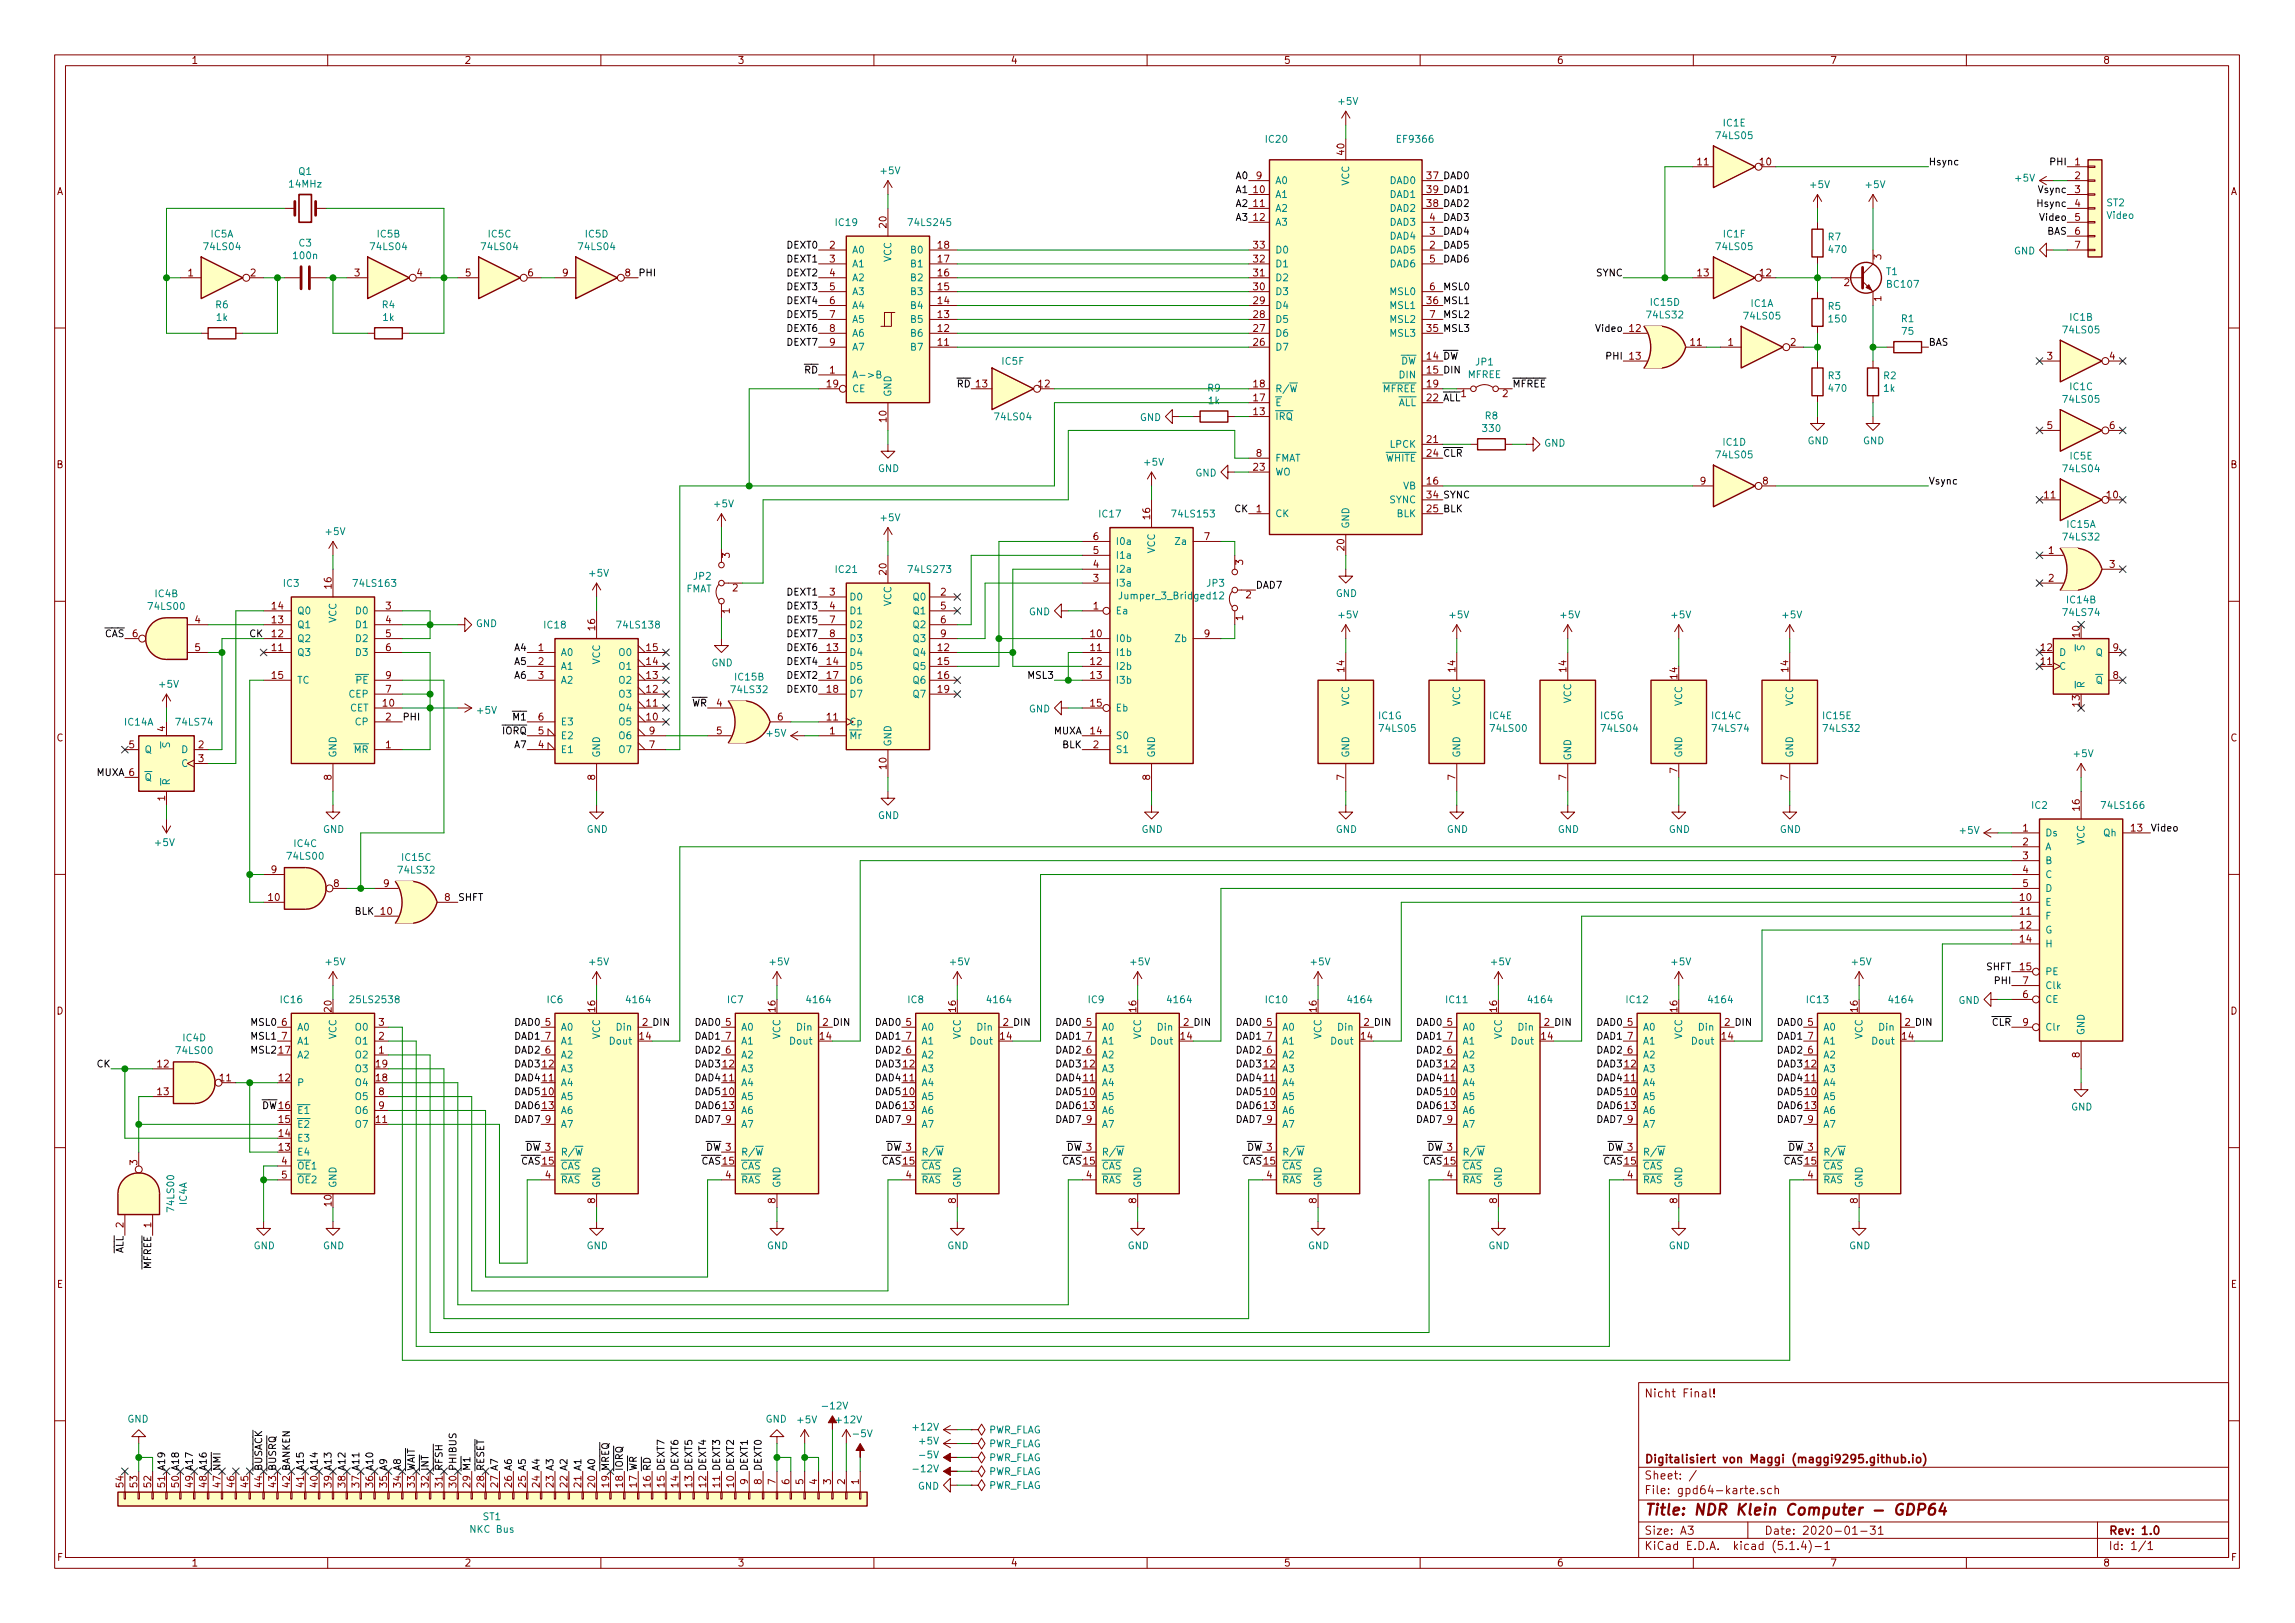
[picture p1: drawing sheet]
<svg xmlns="http://www.w3.org/2000/svg" width="420mm" height="297mm" viewBox="0 0 420 297" stroke-linecap="round" stroke-linejoin="round" font-family="sans-serif">
<defs><g id="words">
<text font-size="2.8" fill="#840000" x="301" y="277.3">Title: NDR Klein Computer - GDP64</text>
<g font-size="2.1" fill="#840000">
<text x="301" y="255.8">Nicht Final!</text>
<text x="301" y="267.8">Digitalisiert von Maggi (maggi9295.github.io)</text>
<text x="301" y="273.5">File: gpd64-karte.sch</text>
<text x="301" y="270.8">Sheet: /</text>
<text x="301" y="280.9">Size: A3</text>
<text x="323" y="280.9">Date: 2020-01-31</text>
<text x="386" y="280.9">Rev: 1.0</text>
<text x="301" y="283.7">KiCad E.D.A. kicad (5.1.4)-1</text>
<text x="386" y="283.7">Id: 1/1</text>
</g>
<g font-size="1.8" fill="#840000">
<text x="35" y="11.7">1</text>
<text x="85" y="11.7">2</text>
<text x="135" y="11.7">3</text>
<text x="185" y="11.7">4</text>
<text x="235" y="11.7">5</text>
<text x="285" y="11.7">6</text>
<text x="335" y="11.7">7</text>
<text x="385" y="11.7">8</text>
<text x="246.1" y="28.3" transform="rotate(-90 246.1 28.3)">40</text>
<text x="10.4" y="35.7">A</text>
<text x="229.5" y="35.3">10</text>
<text x="230" y="32.8">9</text>
<text x="310.8" y="30.3">11</text>
<text x="322.2" y="30.3">10</text>
<text x="379.9" y="30.3">1</text>
<text x="379.9" y="32.8">2</text>
<text x="379.9" y="35.3">3</text>
<text x="408.4" y="35.7">A</text>
<text x="162.3" y="41.6" transform="rotate(-90 162.3 41.6)">20</text>
<text x="229.5" y="37.9">11</text>
<text x="229.5" y="40.4">12</text>
<text x="261.8" y="40.4">4</text>
<text x="379.9" y="37.9">4</text>
<text x="379.9" y="40.4">5</text>
<text x="151.9" y="45.5">2</text>
<text x="171.8" y="45.5">18</text>
<text x="229.5" y="45.5">33</text>
<text x="261.8" y="45.5">2</text>
<text x="261.8" y="43">3</text>
<text x="344.4" y="47.5" transform="rotate(-90 344.4 47.5)">3</text>
<text x="379.9" y="43">6</text>
<text x="379.9" y="45.5">7</text>
<text x="34.4" y="50.6">1</text>
<text x="45.9" y="50.6">2</text>
<text x="64.9" y="50.6">3</text>
<text x="76.4" y="50.6">4</text>
<text x="85.2" y="50.6">5</text>
<text x="96.7" y="50.6">6</text>
<text x="103" y="50.6">9</text>
<text x="114.5" y="50.6">8</text>
<text x="151.9" y="48">3</text>
<text x="151.9" y="50.6">4</text>
<text x="151.9" y="53.1">5</text>
<text x="171.8" y="53.1">15</text>
<text x="171.8" y="50.6">16</text>
<text x="171.8" y="48">17</text>
<text x="229.5" y="53.1">30</text>
<text x="229.5" y="50.6">31</text>
<text x="229.5" y="48">32</text>
<text x="261.8" y="48">5</text>
<text x="261.8" y="53.1">6</text>
<text x="310.8" y="50.6">13</text>
<text x="322.2" y="50.6">12</text>
<text x="337.6" y="52.4">2</text>
<text x="151.9" y="55.7">6</text>
<text x="151.9" y="58.2">7</text>
<text x="171.8" y="58.2">13</text>
<text x="171.8" y="55.7">14</text>
<text x="229.5" y="58.2">28</text>
<text x="229.5" y="55.7">29</text>
<text x="261.8" y="58.2">7</text>
<text x="344.4" y="55.1" transform="rotate(-90 344.4 55.1)">1</text>
<text x="151.9" y="60.7">8</text>
<text x="151.9" y="63.3">9</text>
<text x="171.8" y="63.3">11</text>
<text x="171.8" y="60.7">12</text>
<text x="229.5" y="63.3">26</text>
<text x="229.5" y="60.7">27</text>
<text x="298.4" y="60.7">12</text>
<text x="309.5" y="63.3">11</text>
<text x="316.4" y="63.3">1</text>
<text x="327.8" y="63.3">2</text>
<text x="374.8" y="65.8">3</text>
<text x="386.2" y="65.8">4</text>
<text x="151.4" y="70.9">19</text>
<text x="151.9" y="68.4">1</text>
<text x="190.2" y="70.9">12</text>
<text x="229.5" y="70.9">18</text>
<text x="261.3" y="70.9">19</text>
<text x="162.3" y="77.2" transform="rotate(-90 162.3 77.2)">10</text>
<text x="229.5" y="76">13</text>
<text x="229.5" y="73.4">17</text>
<text x="267.5" y="72.7">1</text>
<text x="275.1" y="72.7">2</text>
<text x="230" y="83.6">8</text>
<text x="261.3" y="81.1">21</text>
<text x="374.8" y="78.5">5</text>
<text x="386.2" y="78.5">6</text>
<text x="10.4" y="85.7">B</text>
<text x="229.5" y="86.1">23</text>
<text x="261.3" y="88.7">16</text>
<text x="311.3" y="88.7">9</text>
<text x="322.7" y="88.7">8</text>
<text x="408.4" y="85.7">B</text>
<text x="210.6" y="95" transform="rotate(-90 210.6 95)">16</text>
<text x="230" y="93.8">1</text>
<text x="374.3" y="91.2">11</text>
<text x="385.7" y="91.2">10</text>
<text x="200.2" y="101.4">5</text>
<text x="200.2" y="98.8">6</text>
<text x="220.5" y="98.8">7</text>
<text x="246.1" y="100.7" transform="rotate(-90 246.1 100.7)">20</text>
<text x="375.1" y="101.4">1</text>
<text x="60.7" y="107.7" transform="rotate(-90 60.7 107.7)">16</text>
<text x="133.6" y="102.1" transform="rotate(-90 133.6 102.1)">3</text>
<text x="162.3" y="105.1" transform="rotate(-90 162.3 105.1)">20</text>
<text x="200.2" y="106.5">3</text>
<text x="200.2" y="103.9">4</text>
<text x="227.6" y="103.4" transform="rotate(-90 227.6 103.4)">3</text>
<text x="375.1" y="106.5">2</text>
<text x="386.2" y="103.9">3</text>
<text x="49.8" y="111.5">14</text>
<text x="70.6" y="111.5">3</text>
<text x="133.6" y="112.3" transform="rotate(-90 133.6 112.3)">1</text>
<text x="134.1" y="108.2">2</text>
<text x="151.9" y="109">3</text>
<text x="151.9" y="111.5">4</text>
<text x="172.2" y="109">2</text>
<text x="172.2" y="111.5">5</text>
<text x="200.2" y="111.5">1</text>
<text x="227.6" y="113.5" transform="rotate(-90 227.6 113.5)">1</text>
<text x="228.1" y="109.5">2</text>
<text x="24.3" y="116.6">6</text>
<text x="35.7" y="114.1">4</text>
<text x="35.7" y="119.2">5</text>
<text x="49.8" y="119.2">11</text>
<text x="49.8" y="116.6">12</text>
<text x="49.8" y="114.1">13</text>
<text x="70.6" y="114.1">4</text>
<text x="70.6" y="116.6">5</text>
<text x="70.6" y="119.2">6</text>
<text x="98.6" y="119.2">1</text>
<text x="109" y="115.3" transform="rotate(-90 109 115.3)">16</text>
<text x="118.4" y="119.2">15</text>
<text x="151.4" y="119.2">13</text>
<text x="151.9" y="114.1">7</text>
<text x="151.9" y="116.6">8</text>
<text x="171.8" y="119.2">12</text>
<text x="172.2" y="114.1">6</text>
<text x="172.2" y="116.6">9</text>
<text x="199.7" y="116.6">10</text>
<text x="199.7" y="119.2">11</text>
<text x="220.5" y="116.6">9</text>
<text x="373.7" y="119.2">12</text>
<text x="380.7" y="116.6" transform="rotate(-90 380.7 116.6)">10</text>
<text x="386.9" y="119.2">9</text>
<text x="49.8" y="124.2">15</text>
<text x="70.6" y="124.2">9</text>
<text x="98.6" y="121.7">2</text>
<text x="98.6" y="124.2">3</text>
<text x="118.4" y="124.2">13</text>
<text x="118.4" y="121.7">14</text>
<text x="151.4" y="121.7">14</text>
<text x="151.4" y="124.2">17</text>
<text x="171.8" y="121.7">15</text>
<text x="171.8" y="124.2">16</text>
<text x="199.7" y="121.7">12</text>
<text x="199.7" y="124.2">13</text>
<text x="246.1" y="122.9" transform="rotate(-90 246.1 122.9)">14</text>
<text x="266.4" y="122.9" transform="rotate(-90 266.4 122.9)">14</text>
<text x="286.8" y="122.9" transform="rotate(-90 286.8 122.9)">14</text>
<text x="307.1" y="124.2" transform="rotate(-90 307.1 124.2)">14</text>
<text x="327.4" y="122.9" transform="rotate(-90 327.4 122.9)">14</text>
<text x="373.7" y="121.7">11</text>
<text x="386.9" y="124.2">8</text>
<text x="70.2" y="129.3">10</text>
<text x="70.6" y="131.9">2</text>
<text x="70.6" y="126.8">7</text>
<text x="98.6" y="131.9">6</text>
<text x="118.4" y="131.9">10</text>
<text x="118.4" y="129.3">11</text>
<text x="118.4" y="126.8">12</text>
<text x="131.2" y="129.3">4</text>
<text x="142.4" y="131.9">6</text>
<text x="151.4" y="131.9">11</text>
<text x="151.4" y="126.8">18</text>
<text x="171.8" y="126.8">19</text>
<text x="199.7" y="129.3">15</text>
<text x="380.7" y="129.3" transform="rotate(-90 380.7 129.3)">13</text>
<text x="10.4" y="135.7">C</text>
<text x="23.6" y="136.9">5</text>
<text x="30.2" y="133.9" transform="rotate(-90 30.2 133.9)">4</text>
<text x="36.3" y="136.9">2</text>
<text x="70.6" y="136.9">1</text>
<text x="98.6" y="136.9">4</text>
<text x="98.6" y="134.4">5</text>
<text x="118.9" y="136.9">7</text>
<text x="118.9" y="134.4">9</text>
<text x="131.2" y="134.4">5</text>
<text x="151.9" y="134.4">1</text>
<text x="199.7" y="134.4">14</text>
<text x="200.2" y="136.9">2</text>
<text x="408.4" y="135.7">C</text>
<text x="36.3" y="139.5">3</text>
<text x="60.7" y="142.8" transform="rotate(-90 60.7 142.8)">8</text>
<text x="109" y="142.8" transform="rotate(-90 109 142.8)">8</text>
<text x="162.3" y="140.7" transform="rotate(-90 162.3 140.7)">10</text>
<text x="210.6" y="142.8" transform="rotate(-90 210.6 142.8)">8</text>
<text x="246.1" y="142.8" transform="rotate(-90 246.1 142.8)">7</text>
<text x="266.4" y="142.8" transform="rotate(-90 266.4 142.8)">7</text>
<text x="286.8" y="142.8" transform="rotate(-90 286.8 142.8)">7</text>
<text x="307.1" y="141.5" transform="rotate(-90 307.1 141.5)">7</text>
<text x="327.4" y="142.8" transform="rotate(-90 327.4 142.8)">7</text>
<text x="30.2" y="146.6" transform="rotate(-90 30.2 146.6)">1</text>
<text x="380.7" y="148.3" transform="rotate(-90 380.7 148.3)">16</text>
<text x="370.4" y="152.2">1</text>
<text x="370.4" y="154.7">2</text>
<text x="390.2" y="152.2">13</text>
<text x="49.7" y="159.8">9</text>
<text x="370.4" y="157.3">3</text>
<text x="370.4" y="159.8">4</text>
<text x="49.2" y="164.9">10</text>
<text x="61.1" y="162.3">8</text>
<text x="69.8" y="167.4">10</text>
<text x="70.3" y="162.3">9</text>
<text x="81.4" y="164.9">8</text>
<text x="369.9" y="164.9">10</text>
<text x="369.9" y="167.4">11</text>
<text x="370.4" y="162.3">5</text>
<text x="369.9" y="170">12</text>
<text x="369.9" y="172.5">14</text>
<text x="369.9" y="177.6">15</text>
<text x="10.4" y="185.7">D</text>
<text x="60.7" y="185.2" transform="rotate(-90 60.7 185.2)">20</text>
<text x="109" y="185.2" transform="rotate(-90 109 185.2)">16</text>
<text x="142" y="185.2" transform="rotate(-90 142 185.2)">16</text>
<text x="175" y="185.2" transform="rotate(-90 175 185.2)">16</text>
<text x="208" y="185.2" transform="rotate(-90 208 185.2)">16</text>
<text x="241" y="185.2" transform="rotate(-90 241 185.2)">16</text>
<text x="274.1" y="185.2" transform="rotate(-90 274.1 185.2)">16</text>
<text x="307.1" y="185.2" transform="rotate(-90 307.1 185.2)">16</text>
<text x="340.1" y="185.2" transform="rotate(-90 340.1 185.2)">16</text>
<text x="370.4" y="182.7">6</text>
<text x="370.4" y="180.1">7</text>
<text x="408.4" y="185.7">D</text>
<text x="51.6" y="187.7">6</text>
<text x="51.6" y="190.3">7</text>
<text x="69.4" y="190.3">2</text>
<text x="69.4" y="187.7">3</text>
<text x="99.8" y="187.7">5</text>
<text x="99.8" y="190.3">7</text>
<text x="117.1" y="190.3">14</text>
<text x="132.9" y="187.7">5</text>
<text x="132.9" y="190.3">7</text>
<text x="150.2" y="190.3">14</text>
<text x="165.9" y="187.7">5</text>
<text x="165.9" y="190.3">7</text>
<text x="183.2" y="190.3">14</text>
<text x="198.9" y="187.7">5</text>
<text x="198.9" y="190.3">7</text>
<text x="216.2" y="190.3">14</text>
<text x="231.9" y="187.7">5</text>
<text x="231.9" y="190.3">7</text>
<text x="249.2" y="190.3">14</text>
<text x="264.9" y="187.7">5</text>
<text x="264.9" y="190.3">7</text>
<text x="282.2" y="190.3">14</text>
<text x="298" y="187.7">5</text>
<text x="298" y="190.3">7</text>
<text x="315.3" y="190.3">14</text>
<text x="331" y="187.7">5</text>
<text x="331" y="190.3">7</text>
<text x="348.3" y="190.3">14</text>
<text x="370.4" y="187.7">9</text>
<text x="28.9" y="195.4">12</text>
<text x="40.3" y="197.9">11</text>
<text x="51.1" y="197.9">12</text>
<text x="51.1" y="192.8">17</text>
<text x="68.9" y="197.9">18</text>
<text x="68.9" y="195.4">19</text>
<text x="69.4" y="192.8">1</text>
<text x="99.4" y="197.9">11</text>
<text x="99.4" y="195.4">12</text>
<text x="99.8" y="192.8">6</text>
<text x="132.4" y="197.9">11</text>
<text x="132.4" y="195.4">12</text>
<text x="132.9" y="192.8">6</text>
<text x="165.4" y="197.9">11</text>
<text x="165.4" y="195.4">12</text>
<text x="165.9" y="192.8">6</text>
<text x="198.4" y="197.9">11</text>
<text x="198.4" y="195.4">12</text>
<text x="198.9" y="192.8">6</text>
<text x="231.4" y="197.9">11</text>
<text x="231.4" y="195.4">12</text>
<text x="231.9" y="192.8">6</text>
<text x="264.5" y="197.9">11</text>
<text x="264.5" y="195.4">12</text>
<text x="264.9" y="192.8">6</text>
<text x="297.5" y="197.9">11</text>
<text x="297.5" y="195.4">12</text>
<text x="298" y="192.8">6</text>
<text x="330.5" y="197.9">11</text>
<text x="330.5" y="195.4">12</text>
<text x="331" y="192.8">6</text>
<text x="380.7" y="193.6" transform="rotate(-90 380.7 193.6)">8</text>
<text x="28.9" y="200.4">13</text>
<text x="69.4" y="200.4">8</text>
<text x="69.4" y="203">9</text>
<text x="99.4" y="200.4">10</text>
<text x="99.4" y="203">13</text>
<text x="132.4" y="200.4">10</text>
<text x="132.4" y="203">13</text>
<text x="165.4" y="200.4">10</text>
<text x="165.4" y="203">13</text>
<text x="198.4" y="200.4">10</text>
<text x="198.4" y="203">13</text>
<text x="231.4" y="200.4">10</text>
<text x="231.4" y="203">13</text>
<text x="264.5" y="200.4">10</text>
<text x="264.5" y="203">13</text>
<text x="297.5" y="200.4">10</text>
<text x="297.5" y="203">13</text>
<text x="330.5" y="200.4">10</text>
<text x="330.5" y="203">13</text>
<text x="51.1" y="208.1">14</text>
<text x="51.1" y="205.5">15</text>
<text x="68.9" y="205.5">11</text>
<text x="99.8" y="205.5">9</text>
<text x="132.9" y="205.5">9</text>
<text x="165.9" y="205.5">9</text>
<text x="198.9" y="205.5">9</text>
<text x="231.9" y="205.5">9</text>
<text x="264.9" y="205.5">9</text>
<text x="298" y="205.5">9</text>
<text x="331" y="205.5">9</text>
<text x="25.1" y="213.2" transform="rotate(-90 25.1 213.2)">3</text>
<text x="51.1" y="210.6">13</text>
<text x="51.6" y="213.1">4</text>
<text x="51.6" y="215.7">5</text>
<text x="99.8" y="215.7">4</text>
<text x="132.9" y="215.7">4</text>
<text x="165.9" y="215.7">4</text>
<text x="198.9" y="215.7">4</text>
<text x="231.9" y="215.7">4</text>
<text x="264.9" y="215.7">4</text>
<text x="298" y="215.7">4</text>
<text x="331" y="215.7">4</text>
<text x="60.7" y="220.7" transform="rotate(-90 60.7 220.7)">10</text>
<text x="109" y="220.2" transform="rotate(-90 109 220.2)">8</text>
<text x="142" y="220.2" transform="rotate(-90 142 220.2)">8</text>
<text x="175" y="220.2" transform="rotate(-90 175 220.2)">8</text>
<text x="208" y="220.2" transform="rotate(-90 208 220.2)">8</text>
<text x="241" y="220.2" transform="rotate(-90 241 220.2)">8</text>
<text x="274.1" y="220.2" transform="rotate(-90 274.1 220.2)">8</text>
<text x="307.1" y="220.2" transform="rotate(-90 307.1 220.2)">8</text>
<text x="340.1" y="220.2" transform="rotate(-90 340.1 220.2)">8</text>
<text x="22.6" y="224.7" transform="rotate(-90 22.6 224.7)">2</text>
<text x="27.7" y="224.7" transform="rotate(-90 27.7 224.7)">1</text>
<text x="10.4" y="235.7">E</text>
<text x="408.4" y="235.7">E</text>
<text x="22.6" y="272.1" transform="rotate(-90 22.6 272.1)">54</text>
<text x="25.1" y="272.1" transform="rotate(-90 25.1 272.1)">53</text>
<text x="27.7" y="272.1" transform="rotate(-90 27.7 272.1)">52</text>
<text x="42.9" y="272.1" transform="rotate(-90 42.9 272.1)">46</text>
<text x="45.5" y="272.1" transform="rotate(-90 45.5 272.1)">45</text>
<text x="136.9" y="271.7" transform="rotate(-90 136.9 271.7)">9</text>
<text x="139.4" y="271.7" transform="rotate(-90 139.4 271.7)">8</text>
<text x="142" y="271.7" transform="rotate(-90 142 271.7)">7</text>
<text x="144.5" y="271.7" transform="rotate(-90 144.5 271.7)">6</text>
<text x="147.1" y="271.7" transform="rotate(-90 147.1 271.7)">5</text>
<text x="149.6" y="271.7" transform="rotate(-90 149.6 271.7)">4</text>
<text x="152.1" y="271.7" transform="rotate(-90 152.1 271.7)">3</text>
<text x="154.7" y="271.7" transform="rotate(-90 154.7 271.7)">2</text>
<text x="157.2" y="271.7" transform="rotate(-90 157.2 271.7)">1</text>
<text x="10.5" y="285.7">F</text>
<text x="35" y="286.7">1</text>
<text x="85" y="286.7">2</text>
<text x="135" y="286.7">3</text>
<text x="185" y="286.7">4</text>
<text x="235" y="286.7">5</text>
<text x="285" y="286.7">6</text>
<text x="335" y="286.7">7</text>
<text x="385" y="286.7">8</text>
<text x="408.5" y="285.7">F</text>
</g>
<g font-size="1.8" fill="#008484">
<text x="245.2" y="19.2">+5V</text>
<text x="315.5" y="23.2">IC1E</text>
<text x="231.8" y="26.1">IC20</text>
<text x="256" y="26.1">EF9366</text>
<text x="314.4" y="25.5">74LS05</text>
<text x="53.1" y="34.3">14MHz</text>
<text x="54.7" y="32">Q1</text>
<text x="161.3" y="31.9">+5V</text>
<text x="233.4" y="33.7">A0</text>
<text x="247" y="34" transform="rotate(-90 247 34)">VCC</text>
<text x="254.5" y="33.7">DAD0</text>
<text x="331.5" y="34.4">+5V</text>
<text x="341.7" y="34.4">+5V</text>
<text x="369.1" y="33.2">+5V</text>
<text x="153.1" y="41.4">IC19</text>
<text x="166.6" y="41.4">74LS245</text>
<text x="233.4" y="36.2">A1</text>
<text x="233.4" y="38.8">A2</text>
<text x="233.4" y="41.3">A3</text>
<text x="254.5" y="38.8">DAD2</text>
<text x="254.5" y="36.2">DAD1</text>
<text x="254.5" y="41.3">DAD3</text>
<text x="385.7" y="37.8">ST2</text>
<text x="385.8" y="40.1">Video</text>
<text x="37.5" y="45.8">74LS04</text>
<text x="38.6" y="43.5">IC5A</text>
<text x="53.9" y="47.4">100n</text>
<text x="54.8" y="45.1">C3</text>
<text x="68" y="45.8">74LS04</text>
<text x="69.1" y="43.5">IC5B</text>
<text x="88.3" y="45.8">74LS04</text>
<text x="89.4" y="43.5">IC5C</text>
<text x="106.1" y="45.8">74LS04</text>
<text x="107.2" y="43.5">IC5D</text>
<text x="156" y="46.4">A0</text>
<text x="163.2" y="48" transform="rotate(-90 163.2 48)">VCC</text>
<text x="166.9" y="46.4">B0</text>
<text x="233.4" y="46.4">D0</text>
<text x="254.5" y="46.4">DAD5</text>
<text x="254.5" y="43.9">DAD4</text>
<text x="314.4" y="45.8">74LS05</text>
<text x="315.6" y="43.5">IC1F</text>
<text x="334.7" y="44">R7</text>
<text x="334.9" y="46.3">470</text>
<text x="368.7" y="46.6">GND</text>
<text x="156" y="48.9">A1</text>
<text x="156" y="51.5">A2</text>
<text x="166.9" y="51.5">B2</text>
<text x="166.9" y="48.9">B1</text>
<text x="233.4" y="51.5">D2</text>
<text x="233.4" y="48.9">D1</text>
<text x="254.5" y="48.9">DAD6</text>
<text x="345.4" y="50.4">T1</text>
<text x="345.6" y="52.7">BC107</text>
<text x="39.5" y="56.4">R6</text>
<text x="39.7" y="58.7">1k</text>
<text x="70" y="56.4">R4</text>
<text x="70.2" y="58.7">1k</text>
<text x="156" y="54">A3</text>
<text x="156" y="56.6">A4</text>
<text x="156" y="59.1">A5</text>
<text x="166.9" y="59.1">B5</text>
<text x="166.9" y="56.6">B4</text>
<text x="166.9" y="54">B3</text>
<text x="233.4" y="59.1">D5</text>
<text x="233.4" y="56.6">D4</text>
<text x="233.4" y="54">D3</text>
<text x="254.6" y="56.6">MSL1</text>
<text x="254.6" y="54">MSL0</text>
<text x="254.6" y="59.1">MSL2</text>
<text x="301.7" y="58.3">74LS32</text>
<text x="302.3" y="56">IC15D</text>
<text x="319.5" y="58.5">74LS05</text>
<text x="320.6" y="56.2">IC1A</text>
<text x="334.7" y="56.7">R5</text>
<text x="334.9" y="59">150</text>
<text x="348.1" y="59">R1</text>
<text x="379" y="58.7">IC1B</text>
<text x="156" y="61.6">A6</text>
<text x="156" y="64.2">A7</text>
<text x="166.9" y="64.2">B7</text>
<text x="166.9" y="61.6">B6</text>
<text x="233.4" y="64.2">D7</text>
<text x="233.4" y="61.6">D6</text>
<text x="254.6" y="61.6">MSL3</text>
<text x="348.3" y="61.3">75</text>
<text x="377.9" y="61">74LS05</text>
<text x="156" y="69.3">A-&gt;B</text>
<text x="156" y="71.8">CE</text>
<text x="183.5" y="66.8">IC5F</text>
<text x="221.1" y="71.7">R9</text>
<text x="233.4" y="71.8">R/W</text>
<text x="253.1" y="71.8">MFREE</text>
<text x="256.3" y="69.3">DIN</text>
<text x="256.4" y="66.7">DW</text>
<text x="268.7" y="69.2">MFREE</text>
<text x="270.2" y="66.9">JP1</text>
<text x="334.7" y="69.4">R3</text>
<text x="334.9" y="71.7">470</text>
<text x="344.9" y="69.4">R2</text>
<text x="344.9" y="71.7">1k</text>
<text x="379" y="71.4">IC1C</text>
<text x="163.2" y="72.7" transform="rotate(-90 163.2 72.7)">GND</text>
<text x="182.3" y="76.9">74LS04</text>
<text x="208.7" y="77">GND</text>
<text x="221.3" y="74">1k</text>
<text x="233.4" y="76.9">IRQ</text>
<text x="233.4" y="74.3">E</text>
<text x="255.9" y="74.3">ALL</text>
<text x="271.9" y="76.7">R8</text>
<text x="377.9" y="73.7">74LS05</text>
<text x="254.5" y="82">LPCK</text>
<text x="271.6" y="79.1">330</text>
<text x="282.7" y="81.7">GND</text>
<text x="314.4" y="83.9">74LS05</text>
<text x="315.5" y="81.6">IC1D</text>
<text x="330.9" y="81.3">GND</text>
<text x="341.1" y="81.3">GND</text>
<text x="160.7" y="86.4">GND</text>
<text x="209.6" y="85.2">+5V</text>
<text x="218.8" y="87.2">GND</text>
<text x="233.4" y="87">WO</text>
<text x="233.4" y="84.5">FMAT</text>
<text x="253.6" y="84.5">WHITE</text>
<text x="256.9" y="89.6">VB</text>
<text x="377.9" y="86.4">74LS04</text>
<text x="379" y="84.1">IC5E</text>
<text x="130.9" y="92.8">+5V</text>
<text x="161.3" y="95.4">+5V</text>
<text x="201.3" y="94.7">IC17</text>
<text x="214.9" y="94.7">74LS153</text>
<text x="233.4" y="94.7">CK</text>
<text x="254.4" y="92.1">SYNC</text>
<text x="255.7" y="94.7">BLK</text>
<text x="59.7" y="97.9">+5V</text>
<text x="204.2" y="99.7">I0a</text>
<text x="211.5" y="101.3" transform="rotate(-90 211.5 101.3)">VCC</text>
<text x="215.4" y="99.7">Za</text>
<text x="247" y="96.8" transform="rotate(-90 247 96.8)">GND</text>
<text x="377.9" y="98.9">74LS32</text>
<text x="378.5" y="96.6">IC15A</text>
<text x="51.9" y="107.4">IC3</text>
<text x="65" y="107.4">74LS163</text>
<text x="108" y="105.5">+5V</text>
<text x="127" y="106.1">JP2</text>
<text x="153.1" y="104.9">IC21</text>
<text x="166.6" y="104.9">74LS273</text>
<text x="204.2" y="107.4">I3a</text>
<text x="204.2" y="104.8">I2a</text>
<text x="204.2" y="102.3">I1a</text>
<text x="221" y="107.4">JP3</text>
<text x="27.4" y="111.6">74LS00</text>
<text x="28.4" y="109.3">IC4B</text>
<text x="54.4" y="112.4">Q0</text>
<text x="65.3" y="112.4">D0</text>
<text x="125.6" y="108.4">FMAT</text>
<text x="155.4" y="109.9">D0</text>
<text x="155.4" y="112.4">D1</text>
<text x="163.2" y="111" transform="rotate(-90 163.2 111)">VCC</text>
<text x="167.3" y="109.9">Q0</text>
<text x="167.3" y="112.4">Q1</text>
<text x="188.4" y="112.6">GND</text>
<text x="204.2" y="112.4">Ea</text>
<text x="205.5" y="109.7">Jumper_3_Bridged12</text>
<text x="244.6" y="109.3">GND</text>
<text x="245.2" y="113.2">+5V</text>
<text x="265.5" y="113.2">+5V</text>
<text x="285.8" y="113.2">+5V</text>
<text x="306.1" y="113.2">+5V</text>
<text x="326.4" y="113.2">+5V</text>
<text x="377.9" y="112.7">74LS74</text>
<text x="378.5" y="110.4">IC14B</text>
<text x="54.4" y="117.5">Q2</text>
<text x="54.4" y="115">Q1</text>
<text x="61.6" y="114" transform="rotate(-90 61.6 114)">VCC</text>
<text x="65.3" y="115">D1</text>
<text x="65.3" y="117.5">D2</text>
<text x="87.1" y="114.8">GND</text>
<text x="99.7" y="115">IC18</text>
<text x="113.3" y="115">74LS138</text>
<text x="155.4" y="115">D2</text>
<text x="155.4" y="117.5">D3</text>
<text x="167.3" y="115">Q2</text>
<text x="167.3" y="117.5">Q3</text>
<text x="204.2" y="117.5">I0b</text>
<text x="215.3" y="117.5">Zb</text>
<text x="381.6" y="119.1" transform="rotate(-90 381.6 119.1)">S</text>
<text x="29.3" y="125.9">+5V</text>
<text x="54.4" y="120.1">Q3</text>
<text x="54.4" y="125.1">TC</text>
<text x="65.2" y="125.1">PE</text>
<text x="65.3" y="120.1">D3</text>
<text x="102.6" y="120.1">A0</text>
<text x="102.6" y="122.6">A1</text>
<text x="102.6" y="125.1">A2</text>
<text x="109.9" y="121.6" transform="rotate(-90 109.9 121.6)">VCC</text>
<text x="113.5" y="125.1">O2</text>
<text x="113.5" y="122.6">O1</text>
<text x="113.5" y="120.1">O0</text>
<text x="130.3" y="122">GND</text>
<text x="134.7" y="124.5">IC15B</text>
<text x="155.4" y="120.1">D4</text>
<text x="155.4" y="122.6">D5</text>
<text x="155.4" y="125.1">D6</text>
<text x="167.3" y="120.1">Q4</text>
<text x="167.3" y="122.6">Q5</text>
<text x="167.3" y="125.1">Q6</text>
<text x="204.2" y="120.1">I1b</text>
<text x="204.2" y="122.6">I2b</text>
<text x="204.2" y="125.1">I3b</text>
<text x="376.9" y="122.6">C</text>
<text x="376.9" y="120.1">D</text>
<text x="383.7" y="125.1">Q</text>
<text x="383.7" y="120.1">Q</text>
<text x="63.9" y="127.7">CEP</text>
<text x="64" y="130.2">CET</text>
<text x="87.5" y="130.6">+5V</text>
<text x="113.5" y="130.2">O4</text>
<text x="113.5" y="127.7">O3</text>
<text x="134.1" y="126.9">74LS32</text>
<text x="155.4" y="127.7">D7</text>
<text x="167.3" y="127.7">Q7</text>
<text x="188.4" y="130.4">GND</text>
<text x="204.2" y="130.2">Eb</text>
<text x="247" y="129.2" transform="rotate(-90 247 129.2)">VCC</text>
<text x="252.4" y="131.6">IC1G</text>
<text x="267.3" y="129.2" transform="rotate(-90 267.3 129.2)">VCC</text>
<text x="272.8" y="131.6">IC4E</text>
<text x="287.7" y="128.7" transform="rotate(-90 287.7 128.7)">VCC</text>
<text x="293" y="131.6">IC5G</text>
<text x="308" y="129.2" transform="rotate(-90 308 129.2)">VCC</text>
<text x="313.5" y="131.6">IC14C</text>
<text x="328.3" y="129.2" transform="rotate(-90 328.3 129.2)">VCC</text>
<text x="333.8" y="131.6">IC15E</text>
<text x="381.6" y="126" transform="rotate(-90 381.6 126)">R</text>
<text x="22.9" y="132.8">IC14A</text>
<text x="26.4" y="137.8">Q</text>
<text x="31.1" y="136.8" transform="rotate(-90 31.1 136.8)">S</text>
<text x="32.4" y="132.8">74LS74</text>
<text x="33.3" y="137.8">D</text>
<text x="64.8" y="137.8">MR</text>
<text x="65.1" y="132.8">CP</text>
<text x="102.6" y="137.8">E1</text>
<text x="102.6" y="135.3">E2</text>
<text x="102.6" y="132.8">E3</text>
<text x="113.5" y="132.8">O5</text>
<text x="113.5" y="137.8">O7</text>
<text x="113.5" y="135.3">O6</text>
<text x="140.5" y="134.8">+5V</text>
<text x="155.4" y="135.3">Mr</text>
<text x="155.4" y="132.8">Cp</text>
<text x="163.2" y="136.7" transform="rotate(-90 163.2 136.7)">GND</text>
<text x="204.2" y="135.3">S0</text>
<text x="204.2" y="137.8">S1</text>
<text x="252.7" y="133.9">74LS05</text>
<text x="273" y="133.9">74LS00</text>
<text x="293.4" y="133.9">74LS04</text>
<text x="313.7" y="133.9">74LS74</text>
<text x="334" y="133.9">74LS32</text>
<text x="26.4" y="142.9">Q</text>
<text x="31.1" y="143.8" transform="rotate(-90 31.1 143.8)">R</text>
<text x="33.3" y="140.4">C</text>
<text x="61.6" y="138.7" transform="rotate(-90 61.6 138.7)">GND</text>
<text x="109.9" y="138.7" transform="rotate(-90 109.9 138.7)">GND</text>
<text x="211.5" y="138.7" transform="rotate(-90 211.5 138.7)">GND</text>
<text x="247" y="138.7" transform="rotate(-90 247 138.7)">GND</text>
<text x="267.3" y="138.7" transform="rotate(-90 267.3 138.7)">GND</text>
<text x="287.7" y="139.2" transform="rotate(-90 287.7 139.2)">GND</text>
<text x="308" y="138.7" transform="rotate(-90 308 138.7)">GND</text>
<text x="328.3" y="138.7" transform="rotate(-90 328.3 138.7)">GND</text>
<text x="379.8" y="138.6">+5V</text>
<text x="160.7" y="149.9">GND</text>
<text x="372" y="148">IC2</text>
<text x="385" y="148">74LS166</text>
<text x="28.5" y="154.8">+5V</text>
<text x="53.9" y="155">IC4C</text>
<text x="59.1" y="152.4">GND</text>
<text x="107.4" y="152.4">GND</text>
<text x="209" y="152.4">GND</text>
<text x="244.6" y="152.4">GND</text>
<text x="264.9" y="152.4">GND</text>
<text x="285.2" y="152.4">GND</text>
<text x="305.5" y="152.4">GND</text>
<text x="325.8" y="152.4">GND</text>
<text x="358.9" y="152.6">+5V</text>
<text x="374.4" y="153.1">Ds</text>
<text x="374.4" y="155.6">A</text>
<text x="381.6" y="154.6" transform="rotate(-90 381.6 154.6)">VCC</text>
<text x="385.1" y="153.1">Qh</text>
<text x="52.8" y="157.3">74LS00</text>
<text x="73.1" y="159.9">74LS32</text>
<text x="73.7" y="157.6">IC15C</text>
<text x="374.4" y="158.2">B</text>
<text x="374.4" y="160.7">C</text>
<text x="374.4" y="165.8">E</text>
<text x="374.4" y="163.2">D</text>
<text x="374.4" y="168.3">F</text>
<text x="374.4" y="170.9">G</text>
<text x="374.4" y="173.4">H</text>
<text x="59.7" y="176.7">+5V</text>
<text x="108" y="176.7">+5V</text>
<text x="141" y="176.7">+5V</text>
<text x="174" y="176.7">+5V</text>
<text x="207.1" y="176.7">+5V</text>
<text x="240.1" y="176.7">+5V</text>
<text x="273.1" y="176.7">+5V</text>
<text x="306.1" y="176.7">+5V</text>
<text x="339.1" y="176.7">+5V</text>
<text x="374.4" y="178.5">PE</text>
<text x="51.5" y="183.6">IC16</text>
<text x="64.5" y="183.6">25LS2538</text>
<text x="100.2" y="183.6">IC6</text>
<text x="114.9" y="183.6">4164</text>
<text x="133.2" y="183.6">IC7</text>
<text x="147.9" y="183.6">4164</text>
<text x="166.3" y="183.6">IC8</text>
<text x="180.9" y="183.6">4164</text>
<text x="199.3" y="183.6">IC9</text>
<text x="213.9" y="183.6">4164</text>
<text x="231.8" y="183.6">IC10</text>
<text x="247" y="183.6">4164</text>
<text x="264.8" y="183.6">IC11</text>
<text x="280" y="183.6">4164</text>
<text x="297.9" y="183.6">IC12</text>
<text x="313" y="183.6">4164</text>
<text x="330.9" y="183.6">IC13</text>
<text x="346" y="183.6">4164</text>
<text x="358.5" y="183.7">GND</text>
<text x="374.4" y="183.6">CE</text>
<text x="374.4" y="181">Clk</text>
<text x="33.6" y="190.6">IC4D</text>
<text x="54.4" y="188.6">A0</text>
<text x="54.4" y="191.2">A1</text>
<text x="61.6" y="190.2" transform="rotate(-90 61.6 190.2)">VCC</text>
<text x="65.2" y="191.2">O1</text>
<text x="65.2" y="188.6">O0</text>
<text x="102.6" y="188.6">A0</text>
<text x="102.6" y="191.2">A1</text>
<text x="109.9" y="190.2" transform="rotate(-90 109.9 190.2)">VCC</text>
<text x="111.8" y="191.2">Dout</text>
<text x="113" y="188.6">Din</text>
<text x="135.6" y="188.6">A0</text>
<text x="135.6" y="191.2">A1</text>
<text x="142.9" y="190.2" transform="rotate(-90 142.9 190.2)">VCC</text>
<text x="144.8" y="191.2">Dout</text>
<text x="146" y="188.6">Din</text>
<text x="168.7" y="188.6">A0</text>
<text x="168.7" y="191.2">A1</text>
<text x="175.9" y="190.2" transform="rotate(-90 175.9 190.2)">VCC</text>
<text x="177.8" y="191.2">Dout</text>
<text x="179" y="188.6">Din</text>
<text x="201.7" y="188.6">A0</text>
<text x="201.7" y="191.2">A1</text>
<text x="208.9" y="190.2" transform="rotate(-90 208.9 190.2)">VCC</text>
<text x="210.8" y="191.2">Dout</text>
<text x="212" y="188.6">Din</text>
<text x="234.7" y="188.6">A0</text>
<text x="234.7" y="191.2">A1</text>
<text x="241.9" y="190.2" transform="rotate(-90 241.9 190.2)">VCC</text>
<text x="243.9" y="191.2">Dout</text>
<text x="245.1" y="188.6">Din</text>
<text x="267.7" y="188.6">A0</text>
<text x="267.7" y="191.2">A1</text>
<text x="275" y="190.2" transform="rotate(-90 275 190.2)">VCC</text>
<text x="276.9" y="191.2">Dout</text>
<text x="278.1" y="188.6">Din</text>
<text x="300.7" y="188.6">A0</text>
<text x="300.7" y="191.2">A1</text>
<text x="308" y="190.2" transform="rotate(-90 308 190.2)">VCC</text>
<text x="309.9" y="191.2">Dout</text>
<text x="311.1" y="188.6">Din</text>
<text x="333.8" y="188.6">A0</text>
<text x="333.8" y="191.2">A1</text>
<text x="341" y="190.2" transform="rotate(-90 341 190.2)">VCC</text>
<text x="342.9" y="191.2">Dout</text>
<text x="344.1" y="188.6">Din</text>
<text x="374.4" y="188.6">Clr</text>
<text x="381.6" y="189.5" transform="rotate(-90 381.6 189.5)">GND</text>
<text x="32.5" y="192.9">74LS00</text>
<text x="54.4" y="193.7">A2</text>
<text x="65.2" y="193.7">O2</text>
<text x="65.2" y="196.3">O3</text>
<text x="102.6" y="196.3">A3</text>
<text x="102.6" y="193.7">A2</text>
<text x="135.6" y="196.3">A3</text>
<text x="135.6" y="193.7">A2</text>
<text x="168.7" y="196.3">A3</text>
<text x="168.7" y="193.7">A2</text>
<text x="201.7" y="196.3">A3</text>
<text x="201.7" y="193.7">A2</text>
<text x="234.7" y="196.3">A3</text>
<text x="234.7" y="193.7">A2</text>
<text x="267.7" y="196.3">A3</text>
<text x="267.7" y="193.7">A2</text>
<text x="300.7" y="196.3">A3</text>
<text x="300.7" y="193.7">A2</text>
<text x="333.8" y="196.3">A3</text>
<text x="333.8" y="193.7">A2</text>
<text x="54.4" y="198.8">P</text>
<text x="54.4" y="203.9">E1</text>
<text x="65.2" y="198.8">O4</text>
<text x="65.2" y="201.3">O5</text>
<text x="65.2" y="203.9">O6</text>
<text x="102.6" y="201.3">A5</text>
<text x="102.6" y="198.8">A4</text>
<text x="102.6" y="203.9">A6</text>
<text x="135.6" y="201.3">A5</text>
<text x="135.6" y="198.8">A4</text>
<text x="135.6" y="203.9">A6</text>
<text x="168.7" y="201.3">A5</text>
<text x="168.7" y="198.8">A4</text>
<text x="168.7" y="203.9">A6</text>
<text x="201.7" y="201.3">A5</text>
<text x="201.7" y="198.8">A4</text>
<text x="201.7" y="203.9">A6</text>
<text x="234.7" y="201.3">A5</text>
<text x="234.7" y="198.8">A4</text>
<text x="234.7" y="203.9">A6</text>
<text x="267.7" y="201.3">A5</text>
<text x="267.7" y="198.8">A4</text>
<text x="267.7" y="203.9">A6</text>
<text x="300.7" y="201.3">A5</text>
<text x="300.7" y="198.8">A4</text>
<text x="300.7" y="203.9">A6</text>
<text x="333.8" y="201.3">A5</text>
<text x="333.8" y="198.8">A4</text>
<text x="333.8" y="203.9">A6</text>
<text x="379.2" y="203.2">GND</text>
<text x="54.4" y="209">E3</text>
<text x="54.4" y="206.4">E2</text>
<text x="65.2" y="206.4">O7</text>
<text x="102.6" y="206.4">A7</text>
<text x="135.6" y="206.4">A7</text>
<text x="168.7" y="206.4">A7</text>
<text x="201.7" y="206.4">A7</text>
<text x="234.7" y="206.4">A7</text>
<text x="267.7" y="206.4">A7</text>
<text x="300.7" y="206.4">A7</text>
<text x="333.8" y="206.4">A7</text>
<text x="54.4" y="211.5">E4</text>
<text x="54.4" y="214">OE1</text>
<text x="102.6" y="214">CAS</text>
<text x="102.6" y="211.5">R/W</text>
<text x="135.6" y="214">CAS</text>
<text x="135.6" y="211.5">R/W</text>
<text x="168.7" y="214">CAS</text>
<text x="168.7" y="211.5">R/W</text>
<text x="201.7" y="214">CAS</text>
<text x="201.7" y="211.5">R/W</text>
<text x="234.7" y="214">CAS</text>
<text x="234.7" y="211.5">R/W</text>
<text x="267.7" y="214">CAS</text>
<text x="267.7" y="211.5">R/W</text>
<text x="300.7" y="214">CAS</text>
<text x="300.7" y="211.5">R/W</text>
<text x="333.8" y="214">CAS</text>
<text x="333.8" y="211.5">R/W</text>
<text x="31.9" y="221.6" transform="rotate(-90 31.9 221.6)">74LS00</text>
<text x="34.2" y="220.5" transform="rotate(-90 34.2 220.5)">IC4A</text>
<text x="54.4" y="216.6">OE2</text>
<text x="61.6" y="217.5" transform="rotate(-90 61.6 217.5)">GND</text>
<text x="102.6" y="216.6">RAS</text>
<text x="109.9" y="217.5" transform="rotate(-90 109.9 217.5)">GND</text>
<text x="135.6" y="216.6">RAS</text>
<text x="142.9" y="217.5" transform="rotate(-90 142.9 217.5)">GND</text>
<text x="168.7" y="216.6">RAS</text>
<text x="175.9" y="217.5" transform="rotate(-90 175.9 217.5)">GND</text>
<text x="201.7" y="216.6">RAS</text>
<text x="208.9" y="217.5" transform="rotate(-90 208.9 217.5)">GND</text>
<text x="234.7" y="216.6">RAS</text>
<text x="241.9" y="217.5" transform="rotate(-90 241.9 217.5)">GND</text>
<text x="267.7" y="216.6">RAS</text>
<text x="275" y="217.5" transform="rotate(-90 275 217.5)">GND</text>
<text x="300.7" y="216.6">RAS</text>
<text x="308" y="217.5" transform="rotate(-90 308 217.5)">GND</text>
<text x="333.8" y="216.6">RAS</text>
<text x="341" y="217.5" transform="rotate(-90 341 217.5)">GND</text>
<text x="46.4" y="228.6">GND</text>
<text x="59.1" y="228.6">GND</text>
<text x="107.4" y="228.6">GND</text>
<text x="140.4" y="228.6">GND</text>
<text x="173.4" y="228.6">GND</text>
<text x="206.5" y="228.6">GND</text>
<text x="239.5" y="228.6">GND</text>
<text x="272.5" y="228.6">GND</text>
<text x="305.5" y="228.6">GND</text>
<text x="338.5" y="228.6">GND</text>
<text x="150.9" y="257.9">-12V</text>
<text x="23.3" y="260.4">GND</text>
<text x="140.2" y="260.4">GND</text>
<text x="146.1" y="260.5">+5V</text>
<text x="153.2" y="260.5">+12V</text>
<text x="156.5" y="263">-5V</text>
<text x="167.3" y="261.8">+12V</text>
<text x="180.9" y="262.3">PWR_FLAG</text>
<text x="167.5" y="269.5">-12V</text>
<text x="168.4" y="264.4">+5V</text>
<text x="168.6" y="266.9">-5V</text>
<text x="180.9" y="264.9">PWR_FLAG</text>
<text x="180.9" y="267.4">PWR_FLAG</text>
<text x="180.9" y="270">PWR_FLAG</text>
<text x="168" y="272.6">GND</text>
<text x="180.9" y="272.5">PWR_FLAG</text>
<text x="86.2" y="280.5">NKC Bus</text>
<text x="88.4" y="278.2">ST1</text>
</g>
<g font-size="1.8">
<text x="226.3" y="32.8">A0</text>
<text x="226.3" y="35.3">A1</text>
<text x="261.3" y="32.8">37 DAD0</text>
<text x="261.3" y="35.3">39 DAD1</text>
<text x="353.1" y="30.3">Hsync</text>
<text x="373.3" y="35.3">Vsync</text>
<text x="375.5" y="30.3">PHI</text>
<text x="226.3" y="40.4">A3</text>
<text x="226.3" y="37.9">A2</text>
<text x="261.3" y="37.9">38 DAD2</text>
<text x="264.2" y="40.4">DAD3</text>
<text x="373.2" y="37.9">Hsync</text>
<text x="373.6" y="40.4">Video</text>
<text x="144.2" y="45.5">DEXT0</text>
<text x="264.2" y="45.5">DAD5</text>
<text x="264.2" y="43">DAD4</text>
<text x="374.7" y="43">BAS</text>
<text x="116.8" y="50.6">PHI</text>
<text x="144.2" y="48">DEXT1</text>
<text x="144.2" y="50.6">DEXT2</text>
<text x="144.2" y="53.1">DEXT3</text>
<text x="264.2" y="53.1">MSL0</text>
<text x="264.2" y="48">DAD6</text>
<text x="292.3" y="50.6">SYNC</text>
<text x="144.2" y="55.7">DEXT4</text>
<text x="144.2" y="58.2">DEXT5</text>
<text x="261.3" y="55.7">36 MSL1</text>
<text x="264.2" y="58.2">MSL2</text>
<text x="144.2" y="60.7">DEXT6</text>
<text x="144.2" y="63.3">DEXT7</text>
<text x="261.3" y="65.8">14 DW</text>
<text x="261.3" y="60.7">35 MSL3</text>
<text x="292.4" y="60.7">Video</text>
<text x="294.2" y="65.8">PHI 13</text>
<text x="353.1" y="63.3">BAS</text>
<text x="147.3" y="68.4">RD</text>
<text x="175.2" y="70.9">RD 13</text>
<text x="261.3" y="68.4">15 DIN</text>
<text x="276.9" y="70.9">MFREE</text>
<text x="261.3" y="73.4">22 ALL</text>
<text x="261.3" y="83.6">24 CLR</text>
<text x="353.1" y="88.7">Vsync</text>
<text x="226" y="93.8">CK</text>
<text x="261.3" y="93.8">25 BLK</text>
<text x="261.3" y="91.2">34 SYNC</text>
<text x="229.9" y="107.7">DAD7</text>
<text x="144.2" y="109">DEXT1</text>
<text x="144.2" y="111.5">DEXT3</text>
<text x="19.1" y="116.6">CAS</text>
<text x="45.7" y="116.6">CK</text>
<text x="94.3" y="119.2">A4</text>
<text x="144.2" y="116.6">DEXT7</text>
<text x="144.2" y="114.1">DEXT5</text>
<text x="144.2" y="119.2">DEXT6</text>
<text x="94.3" y="121.7">A5</text>
<text x="94.3" y="124.2">A6</text>
<text x="144.2" y="124.2">DEXT2</text>
<text x="144.2" y="121.7">DEXT4</text>
<text x="188.3" y="124.2">MSL3</text>
<text x="73.7" y="131.9">PHI</text>
<text x="94.1" y="131.9">M1</text>
<text x="126.6" y="129.3">WR</text>
<text x="144.2" y="126.8">DEXT0</text>
<text x="92" y="134.4">IORQ</text>
<text x="94.3" y="136.9">A7</text>
<text x="192.9" y="134.4">MUXA</text>
<text x="194.5" y="136.9">BLK</text>
<text x="17.7" y="142">MUXA 6</text>
<text x="393.7" y="152.2">Video</text>
<text x="64.9" y="167.4">BLK</text>
<text x="83.8" y="164.9">SHFT</text>
<text x="363.7" y="177.6">SHFT</text>
<text x="365.4" y="180.1">PHI</text>
<text x="46.1" y="187.7">MSL0</text>
<text x="46.1" y="190.3">MSL1</text>
<text x="94.2" y="190.3">DAD1</text>
<text x="94.2" y="187.7">DAD0</text>
<text x="117.6" y="187.7">2 DIN</text>
<text x="127.3" y="187.7">DAD0</text>
<text x="127.3" y="190.3">DAD1</text>
<text x="150.6" y="187.7">2 DIN</text>
<text x="160.3" y="187.7">DAD0</text>
<text x="160.3" y="190.3">DAD1</text>
<text x="183.7" y="187.7">2 DIN</text>
<text x="193.3" y="187.7">DAD0</text>
<text x="193.3" y="190.3">DAD1</text>
<text x="216.7" y="187.7">2 DIN</text>
<text x="226.3" y="187.7">DAD0</text>
<text x="226.3" y="190.3">DAD1</text>
<text x="249.7" y="187.7">2 DIN</text>
<text x="259.3" y="187.7">DAD0</text>
<text x="259.3" y="190.3">DAD1</text>
<text x="282.7" y="187.7">2 DIN</text>
<text x="292.4" y="187.7">DAD0</text>
<text x="292.4" y="190.3">DAD1</text>
<text x="315.7" y="187.7">2 DIN</text>
<text x="325.4" y="187.7">DAD0</text>
<text x="325.4" y="190.3">DAD1</text>
<text x="348.8" y="187.7">2 DIN</text>
<text x="364.7" y="187.7">CLR</text>
<text x="17.8" y="195.4">CK</text>
<text x="46.1" y="192.8">MSL2</text>
<text x="94.2" y="195.4">DAD3</text>
<text x="94.2" y="192.8">DAD2</text>
<text x="94.2" y="197.9">DAD4</text>
<text x="127.3" y="192.8">DAD2</text>
<text x="127.3" y="195.4">DAD3</text>
<text x="127.3" y="197.9">DAD4</text>
<text x="160.3" y="192.8">DAD2</text>
<text x="160.3" y="195.4">DAD3</text>
<text x="160.3" y="197.9">DAD4</text>
<text x="193.3" y="192.8">DAD2</text>
<text x="193.3" y="197.9">DAD4</text>
<text x="193.3" y="195.4">DAD3</text>
<text x="226.3" y="192.8">DAD2</text>
<text x="226.3" y="195.4">DAD3</text>
<text x="226.3" y="197.9">DAD4</text>
<text x="259.3" y="197.9">DAD4</text>
<text x="259.3" y="195.4">DAD3</text>
<text x="259.3" y="192.8">DAD2</text>
<text x="292.4" y="192.8">DAD2</text>
<text x="292.4" y="195.4">DAD3</text>
<text x="292.4" y="197.9">DAD4</text>
<text x="325.4" y="192.8">DAD2</text>
<text x="325.4" y="195.4">DAD3</text>
<text x="325.4" y="197.9">DAD4</text>
<text x="47.9" y="203">DW 16</text>
<text x="94.2" y="200.4">DAD5</text>
<text x="94.2" y="203">DAD6</text>
<text x="127.3" y="200.4">DAD5</text>
<text x="127.3" y="203">DAD6</text>
<text x="160.3" y="203">DAD6</text>
<text x="160.3" y="200.4">DAD5</text>
<text x="193.3" y="200.4">DAD5</text>
<text x="193.3" y="203">DAD6</text>
<text x="226.3" y="200.4">DAD5</text>
<text x="226.3" y="203">DAD6</text>
<text x="259.3" y="200.4">DAD5</text>
<text x="259.3" y="203">DAD6</text>
<text x="292.4" y="200.4">DAD5</text>
<text x="292.4" y="203">DAD6</text>
<text x="325.4" y="200.4">DAD5</text>
<text x="325.4" y="203">DAD6</text>
<text x="94.2" y="205.5">DAD7</text>
<text x="127.3" y="205.5">DAD7</text>
<text x="160.3" y="205.5">DAD7</text>
<text x="193.3" y="205.5">DAD7</text>
<text x="226.3" y="205.5">DAD7</text>
<text x="259.3" y="205.5">DAD7</text>
<text x="292.4" y="205.5">DAD7</text>
<text x="325.4" y="205.5">DAD7</text>
<text x="95.3" y="213.1">CAS 15</text>
<text x="96.1" y="210.6">DW 3</text>
<text x="128.3" y="213.1">CAS 15</text>
<text x="129.1" y="210.6">DW 3</text>
<text x="161.4" y="213.1">CAS 15</text>
<text x="162.2" y="210.6">DW 3</text>
<text x="194.4" y="213.1">CAS 15</text>
<text x="195.2" y="210.6">DW 3</text>
<text x="227.4" y="213.1">CAS 15</text>
<text x="228.2" y="210.6">DW 3</text>
<text x="260.4" y="213.1">CAS 15</text>
<text x="261.2" y="210.6">DW 3</text>
<text x="293.4" y="213.1">CAS 15</text>
<text x="294.2" y="210.6">DW 3</text>
<text x="326.5" y="213.1">CAS 15</text>
<text x="327.3" y="210.6">DW 3</text>
<text x="22.6" y="229.5" transform="rotate(-90 22.6 229.5)">ALL</text>
<text x="27.7" y="232.3" transform="rotate(-90 27.7 232.3)">MFREE</text>
<text x="136.9" y="269.3" transform="rotate(-90 136.9 269.3)">DEXT1</text>
<text x="139.4" y="269.3" transform="rotate(-90 139.4 269.3)">DEXT0</text>
<text x="30.2" y="272.1" transform="rotate(-90 30.2 272.1)">51 A19</text>
<text x="32.8" y="272.1" transform="rotate(-90 32.8 272.1)">50 A18</text>
<text x="35.3" y="272.1" transform="rotate(-90 35.3 272.1)">49 A17</text>
<text x="37.8" y="272.1" transform="rotate(-90 37.8 272.1)">48 A16</text>
<text x="40.4" y="272.1" transform="rotate(-90 40.4 272.1)">47 NMI</text>
<text x="48" y="272.1" transform="rotate(-90 48 272.1)">44 BUSACK</text>
<text x="50.5" y="272.1" transform="rotate(-90 50.5 272.1)">43 BUSRQ</text>
<text x="53.1" y="272.1" transform="rotate(-90 53.1 272.1)">42 BANKEN</text>
<text x="55.6" y="272.1" transform="rotate(-90 55.6 272.1)">41 A15</text>
<text x="58.2" y="272.1" transform="rotate(-90 58.2 272.1)">40 A14</text>
<text x="60.7" y="272.1" transform="rotate(-90 60.7 272.1)">39 A13</text>
<text x="63.2" y="272.1" transform="rotate(-90 63.2 272.1)">38 A12</text>
<text x="65.8" y="272.1" transform="rotate(-90 65.8 272.1)">37 A11</text>
<text x="68.3" y="272.1" transform="rotate(-90 68.3 272.1)">36 A10</text>
<text x="70.9" y="272.1" transform="rotate(-90 70.9 272.1)">35 A9</text>
<text x="73.4" y="272.1" transform="rotate(-90 73.4 272.1)">34 A8</text>
<text x="75.9" y="272.1" transform="rotate(-90 75.9 272.1)">33 WAIT</text>
<text x="78.5" y="272.1" transform="rotate(-90 78.5 272.1)">32 INT</text>
<text x="81" y="272.1" transform="rotate(-90 81 272.1)">31 RFSH</text>
<text x="83.6" y="272.1" transform="rotate(-90 83.6 272.1)">30 PHIBUS</text>
<text x="86.1" y="272.1" transform="rotate(-90 86.1 272.1)">29 M1</text>
<text x="88.6" y="272.1" transform="rotate(-90 88.6 272.1)">28 RESET</text>
<text x="91.2" y="272.1" transform="rotate(-90 91.2 272.1)">27 A7</text>
<text x="93.7" y="272.1" transform="rotate(-90 93.7 272.1)">26 A6</text>
<text x="96.3" y="272.1" transform="rotate(-90 96.3 272.1)">25 A5</text>
<text x="98.8" y="272.1" transform="rotate(-90 98.8 272.1)">24 A4</text>
<text x="101.3" y="272.1" transform="rotate(-90 101.3 272.1)">23 A3</text>
<text x="103.9" y="272.1" transform="rotate(-90 103.9 272.1)">22 A2</text>
<text x="106.4" y="272.1" transform="rotate(-90 106.4 272.1)">21 A1</text>
<text x="109" y="272.1" transform="rotate(-90 109 272.1)">20 A0</text>
<text x="111.5" y="272.1" transform="rotate(-90 111.5 272.1)">19 MREQ</text>
<text x="114" y="272.1" transform="rotate(-90 114 272.1)">18 IORQ</text>
<text x="116.6" y="272.1" transform="rotate(-90 116.6 272.1)">17 WR</text>
<text x="119.1" y="272.1" transform="rotate(-90 119.1 272.1)">16 RD</text>
<text x="121.7" y="272.1" transform="rotate(-90 121.7 272.1)">15 DEXT7</text>
<text x="124.2" y="272.1" transform="rotate(-90 124.2 272.1)">14 DEXT6</text>
<text x="126.7" y="272.1" transform="rotate(-90 126.7 272.1)">13 DEXT5</text>
<text x="129.3" y="272.1" transform="rotate(-90 129.3 272.1)">12 DEXT4</text>
<text x="131.8" y="272.1" transform="rotate(-90 131.8 272.1)">11 DEXT3</text>
<text x="134.4" y="272.1" transform="rotate(-90 134.4 272.1)">10 DEXT2</text>
</g>
</g></defs>
<g fill="none" stroke="#840000" stroke-width=".18">
<path d="M10 10h400v277h-400zM12 12h396v273.1h-396zM60 10v2M110 10v2M160 10v2M210 10v2M260 10v2M310 10v2M360 10v2M52.1 38.1h1.9M57.8 38.1h1.9M162.6 33.1l-.8 1.2"/>
<path d="M162.6 33.1v2.5M162.6 38.1v5.1M162.6 33.1l.7 1.2M228.6 38.1h3.8M228.6 33.1h3.8M228.6 35.6h3.8M246.4 20.4v2.5M246.4 25.4v3.8M246.4 20.4l-.8 1.2M246.4 20.4l.7 1.2M260.3 38.1h3.9M260.3 33.1h3.9"/>
<path d="M260.3 35.6h3.9M309.9 30.5h3.8M322.6 30.5h2.5M332.7 35.6l-.7 1.3M332.7 35.6v2.5M332.7 35.6l.8 1.3M342.9 35.6l-.8 1.3M342.9 35.6v2.5M342.9 35.6l.8 1.3M373.4 33.1h2.5M373.4 33.1l1.2 .7M374.6 32.3l-1.2 .8"/>
<path d="M378.5 38.1h3.8M378.5 30.5h3.8M378.5 33.1h3.8M378.5 35.6h3.8M382.3 35.5h1.2v.2h-1.2zM382.3 32.9h1.2v.3h-1.2zM382.3 30.4h1.2v.2h-1.2zM382.3 38h1.2v.3h-1.2zM33 50.8h3.8M45.7 50.8h2.6M52.1 50.8h2.8M56.9 50.8h2.8"/>
<path d="M63.5 50.8h3.8M76.2 50.8h2.5M83.8 50.8h3.8M96.5 50.8h2.6M101.6 50.8h3.8M114.3 50.8h2.5M149.9 58.5h5M149.9 55.9h5M149.9 53.4h5M149.9 50.8h5M149.9 48.3h5M149.9 45.8h5"/>
<path d="M163.2 57.2h-1.3v2.5M163.8 57.2h-.6v2.5h-1.9M170.2 58.5h5.1M170.2 55.9h5.1M170.2 53.4h5.1M170.2 50.8h5.1M170.2 48.3h5.1M170.2 45.8h5.1M228.6 58.5h3.8M228.6 55.9h3.8M228.6 53.4h3.8M228.6 50.8h3.8"/>
<path d="M228.6 48.3h3.8M228.6 45.8h3.8M228.6 40.7h3.8M260.3 58.5h3.9M260.3 55.9h3.9M260.3 53.4h3.9M260.3 48.3h3.9M260.3 45.8h3.9M260.3 40.7h3.9M260.3 43.2h3.9M309.9 50.8h3.8M322.6 50.8h2.5"/>
<path d="M332.7 40.7v1.2M332.7 47v1.3M332.7 53.4v1.2M332.7 59.7v1.3M335.3 50.8h5.7M341 51.5l1.9 1.9v2.5M342.9 45.8v2.5l-1.9 1.9M374.6 45.8v-1.3l-1.2 1.3 1.2 1.2v-1.2h1.3M378.5 45.8h3.8M378.5 40.7h3.8M378.5 43.2h3.8M382.3 43.1h1.2v.2h-1.2z"/>
<path d="M382.3 45.6h1.2v.3h-1.2zM382.3 40.5h1.2v.3h-1.2zM10 60h2M36.8 61h1.3M43.2 61h1.2M67.3 61h1.3M73.7 61h1.2M149.9 71.2h3.8M149.9 68.6h5M149.9 63.5h5M149.9 61h5M162.6 73.7v5.1"/>
<path d="M170.2 63.5h5.1M170.2 61h5.1M177.8 71.2h3.8M190.5 71.2h2.5M214.6 76.2v-1.2l-1.2 1.2 1.2 1.3v-1.3h1.3M218.4 76.2h1.3M224.8 76.2h1.3M228.6 71.2h3.8M228.6 76.2h3.8M228.6 63.5h3.8M228.6 61h3.8M228.6 73.7h3.8"/>
<path d="M260.3 71.2h3.9M260.3 68.6h3.9M260.3 61h3.9M260.3 66.1h3.9M260.3 73.7h3.9M266.7 71.2h2.5M270.3 70.9a2.53 2.53 0 0 1 3 0M274.3 71.2h2.6M297.2 61h4.3M297.2 66.1h4.3M308.6 63.5h3.8M315 63.5h3.8"/>
<path d="M327.7 63.5h2.5M332.7 76.2v1.3h1.3l-1.3 1.3-1.2-1.3h1.2M332.7 66.1v1.2M332.7 72.4v1.3M342.9 76.2v1.3h1.3l-1.3 1.3-1.3-1.3h1.3M342.9 66.1v1.2M342.9 72.4v1.3M345.4 63.5h1.3M351.8 63.5h1.3M373.4 66.1h3.8M373.4 78.8h3.8M386.1 66.1h2.5"/>
<path d="M386.1 78.8h2.5M408 60h2M61 99.1v2.5M61 99.1l-.8 1.3M61 99.1l.7 1.3M132.1 94l-.8 1.3M132.1 94v2.6M132.1 94l.7 1.3M162.6 81.3v1.3h1.2l-1.2 1.3-1.3-1.3h1.3M162.6 96.6v2.5M162.6 96.6l-.8 1.2M162.6 96.6l.7 1.2"/>
<path d="M198.1 99.1h5.1M210.8 86.4l-.7 1.3M210.8 86.4v2.5M210.8 91.5v5.1M210.8 86.4l.8 1.3M218.4 99.1h5.1M224.8 86.4v-1.3l-1.3 1.3 1.3 1.3v-1.3h1.3M228.6 94h3.8M228.6 86.4h3.8M228.6 83.9h3.8M246.4 97.8v3.8M260.3 88.9h3.9"/>
<path d="M260.3 94h3.9M260.3 81.3h3.9M260.3 83.9h3.9M260.3 91.5h3.9M269.2 81.3h1.3M275.6 81.3h1.3M279.4 81.3h1.3v-1.3l1.2 1.3-1.2 1.3v-1.3M309.9 88.9h3.8M322.6 88.9h2.5M373.4 91.5h3.8M386.1 91.5h2.5M10 110h2"/>
<path d="M22.9 116.9h2.5M34.3 119.4h3.8M34.3 114.3h3.8M48.3 119.4h5M48.3 116.9h5M48.3 114.3h5M48.3 111.8h5M61 104.2v5.1M68.6 119.4h5.1M68.6 116.9h5.1M68.6 114.3h5.1M68.6 111.8h5.1"/>
<path d="M83.8 114.3h1.3v-1.2l1.3 1.2-1.3 1.3v-1.3M96.5 119.4h5.1M109.2 106.7v2.6M109.2 111.8v5.1M109.2 106.7l-.7 1.3M109.2 106.7l.8 1.3M116.8 119.4h5.1M116.8 118.1l1.3 1.3M131.6 107a2.26 2.26 0 0 0 0 2.8M132.1 116.9v1.2h1.2l-1.2 1.3-1.3-1.3h1.3M132.1 100.4v2.5M132.1 110.5v2.6"/>
<path d="M132.6 106.7h3.3M149.9 119.4h5M149.9 116.9h5M149.9 114.3h5M149.9 111.8h5M149.9 109.3h5M162.6 101.6v5.1M170.2 119.4h5.1M170.2 116.9h5.1M170.2 114.3h5.1M170.2 111.8h5.1M170.2 109.3h5.1"/>
<path d="M194.3 111.8v-1.3l-1.3 1.3 1.3 1.3v-1.3h1.3M198.1 119.4h5.1M198.1 116.9h5.1M198.1 111.8h3.8M198.1 106.7h5.1M198.1 104.2h5.1M198.1 101.6h5.1M218.4 116.9h5.1M225.6 108.2a2.26 2.26 0 0 0 0 2.8M226.1 101.6v2.6M226.1 111.8v2.5M226.6 108h3.3"/>
<path d="M246.4 104.2v1.2h1.2l-1.2 1.3-1.3-1.3h1.3M246.4 114.3v2.6M246.4 119.4v5.1M246.4 114.3l-.8 1.3M246.4 114.3l.7 1.3M266.7 114.3v2.6M266.7 119.4v5.1M266.7 114.3l-.8 1.3M266.7 114.3l.8 1.3M287 114.3l-.7 1.3M287 114.3v2.6M287 119.4v5.1"/>
<path d="M287 114.3l.8 1.3M307.3 114.3v2.6M307.3 114.3l-.7 1.3M307.3 114.3l.8 1.3M327.7 114.3l-.8 1.3M327.7 114.3v2.6M327.7 119.4v5.1M327.7 114.3l.7 1.3M373.4 106.7h4.3M373.4 101.6h4.3M384.8 104.2h3.8M386.1 119.4h2.5"/>
<path d="M408 110h2M22.9 137.2h2.5M30.5 127v2.6M30.5 132.1v2.6M30.5 127l-.8 1.3M30.5 127l.7 1.3M35.6 139.1l-1.3 .6 1.3 .7M35.6 137.2h2.5M35.6 139.7h2.5M48.3 124.5h5M61 139.7v5.1M68.6 137.2h5.1"/>
<path d="M68.6 129.6h5.1M68.6 124.5h5.1M68.6 132.1h5.1M68.6 127h5.1M83.8 129.6h2.6M85.1 128.8l1.3 .8M86.4 129.6l-1.3 .7M96.5 137.2h5.1l-1.3-1.3v1.3M96.5 134.7h5.1l-1.3-1.3v1.3M96.5 124.5h5.1M96.5 132.1h5.1M96.5 122h5.1"/>
<path d="M109.2 139.7v5.1M116.8 137.2h5.1M116.8 129.6h5.1M116.8 124.5h5.1M116.8 132.1h5.1M116.8 127h5.1M116.8 130.8l1.3 1.3M116.8 128.3l1.3 1.3M116.8 125.8l1.3 1.2M116.8 123.2l1.3 1.3M116.8 122h5.1M116.8 120.7l1.3 1.3"/>
<path d="M116.8 134.7h5.1M116.8 135.9l1.3 1.3M116.8 133.4l1.3 1.3M129.5 129.6h4.4M129.5 134.7h4.4M141 132.1h3.8M144.8 134.7h2.5M144.8 134.7l1.2 .7M146 133.9l-1.2 .8M149.9 124.5h5M149.9 132.1h5M149.9 127h5"/>
<path d="M149.9 122h5M149.9 134.7h5M162.6 137.2v5.1M170.2 124.5h5.1M170.2 127h5.1M170.2 122h5.1M194.3 129.6v-1.3l-1.3 1.3 1.3 1.2v-1.2h1.3M198.1 137.2h5.1M198.1 129.6h3.8M198.1 124.5h5.1M198.1 122h5.1M198.1 134.7h5.1"/>
<path d="M210.8 139.7v5.1M246.4 139.7v5.1M266.7 139.7v5.1M287 139.7v5.1M307.3 139.7v2.6M327.7 139.7v5.1M375.9 121.3l1.3 .7-1.3 .6M381 139.7l-.8 1.3M381 139.7v2.6M381 139.7l.8 1.3M386.1 124.5h2.5M22.9 142.3h2.5"/>
<path d="M29.7 151.2l.8 1.2M30.5 144.8v2.6M30.5 149.9v2.5M31.2 151.2l-.7 1.2M61 147.4v1.2h1.2l-1.2 1.3-1.3-1.3h1.3M109.2 147.4v1.2h1.3l-1.3 1.3-1.3-1.3h1.3M162.6 144.8v1.3h1.2l-1.2 1.3-1.3-1.3h1.3M210.8 147.4v1.2h1.3l-1.3 1.3-1.3-1.3h1.3M246.4 147.4v1.2h1.2l-1.2 1.3-1.3-1.3h1.3M266.7 147.4v1.2h1.3l-1.3 1.3-1.3-1.3h1.3M287 147.4v1.2h1.3l-1.3 1.3-1.3-1.3h1.3M307.3 147.4v1.2h1.3l-1.3 1.3-1.2-1.3h1.2"/>
<path d="M327.7 147.4v1.2h1.2l-1.2 1.3-1.3-1.3h1.3M363.2 152.4l1.3 .8M363.2 152.4h2.6M364.5 151.7l-1.3 .7M368.3 152.4h5.1M368.3 155h5.1M368.3 157.5h5.1M381 144.8v5.1M388.6 152.4h5.1M10 160h2M48.3 160.1h3.8M48.3 165.1h3.8"/>
<path d="M61 177.8l-.8 1.3M61 177.8v2.6M61 177.8l.7 1.3M61 162.6h2.5M68.6 167.7h4.3M68.6 162.6h4.3M80 165.1h3.8M109.2 177.8v2.6M109.2 177.8l-.7 1.3M109.2 177.8l.8 1.3M142.2 177.8l-.7 1.3M142.2 177.8v2.6"/>
<path d="M142.2 177.8l.8 1.3M175.3 177.8l-.8 1.3M175.3 177.8v2.6M175.3 177.8l.7 1.3M208.3 177.8l-.8 1.3M208.3 177.8v2.6M208.3 177.8l.7 1.3M241.3 177.8l-.8 1.3M241.3 177.8v2.6M241.3 177.8l.8 1.3M274.3 177.8l-.7 1.3M274.3 177.8v2.6"/>
<path d="M274.3 177.8l.8 1.3M307.3 177.8l-.7 1.3M307.3 177.8v2.6M307.3 177.8l.8 1.3M340.4 177.8l-.8 1.3M340.4 177.8v2.6M340.4 177.8l.7 1.3M368.3 160.1h5.1M368.3 165.1h5.1M368.3 167.7h5.1M368.3 170.2h5.1M368.3 172.8h5.1"/>
<path d="M368.3 177.8h3.8M368.3 162.6h5.1M408 160h2M27.9 195.6h3.8M40.6 198.2h2.6M50.8 190.5h2.5M50.8 188h2.5M68.6 193.1h2.5M68.6 190.5h2.5M68.6 188h2.5M99.1 193.1h2.5M99.1 190.5h2.5"/>
<path d="M99.1 188h2.5M116.8 188h2.6M132.1 193.1h2.5M132.1 190.5h2.5M132.1 188h2.5M149.9 188h2.5M165.1 193.1h2.5M165.1 190.5h2.5M165.1 188h2.5M182.9 188h2.5M198.1 193.1h2.6M198.1 190.5h2.6"/>
<path d="M198.1 188h2.6M215.9 188h2.5M231.1 193.1h2.6M231.1 190.5h2.6M231.1 188h2.6M248.9 188h2.6M264.2 193.1h2.5M264.2 190.5h2.5M264.2 188h2.5M281.9 188h2.6M297.2 193.1h2.5M297.2 190.5h2.5"/>
<path d="M297.2 188h2.5M315 188h2.5M330.2 193.1h2.5M330.2 190.5h2.5M330.2 188h2.5M348 188h2.5M364.5 182.9v-1.3l-1.3 1.3 1.3 1.3v-1.3h1.3M368.3 188h3.8M368.3 182.9h3.8M368.3 180.4h5.1M381 198.2v1.2h1.3l-1.3 1.3-1.3-1.3h1.3M381 190.5v5.1"/>
<path d="M10 210h2M25.4 210.9v2.5M27.9 200.7h3.8M50.8 213.4h2.5M50.8 215.9h2.5M68.6 200.7h2.5M68.6 203.2h2.5M99.1 215.9h2.5M99.1 210.9h2.5M99.1 205.8h2.5M109.2 218.5v2.5M132.1 215.9h2.5"/>
<path d="M132.1 210.9h2.5M132.1 205.8h2.5M142.2 218.5v2.5M165.1 215.9h2.5M165.1 210.9h2.5M165.1 205.8h2.5M175.3 218.5v2.5M198.1 215.9h2.6M198.1 210.9h2.6M198.1 205.8h2.6M208.3 218.5v2.5M231.1 215.9h2.6"/>
<path d="M231.1 210.9h2.6M231.1 205.8h2.6M241.3 218.5v2.5M264.2 215.9h2.5M264.2 210.9h2.5M264.2 205.8h2.5M274.3 218.5v2.5M297.2 215.9h2.5M297.2 210.9h2.5M297.2 205.8h2.5M307.3 218.5v2.5M330.2 215.9h2.5"/>
<path d="M330.2 210.9h2.5M330.2 205.8h2.5M340.4 218.5v2.5M408 210h2M22.9 222.3v3.8M27.9 222.3v3.8M48.3 223.6v1.2h1.2l-1.2 1.3-1.3-1.3h1.3M61 223.6v1.2h1.2l-1.2 1.3-1.3-1.3h1.3M109.2 223.6v1.2h1.3l-1.3 1.3-1.3-1.3h1.3M142.2 223.6v1.2h1.3l-1.3 1.3-1.2-1.3h1.2M175.3 223.6v1.2h1.2l-1.2 1.3-1.3-1.3h1.3M208.3 223.6v1.2h1.2l-1.2 1.3-1.3-1.3h1.3"/>
<path d="M241.3 223.6v1.2h1.3l-1.3 1.3-1.3-1.3h1.3M274.3 223.6v1.2h1.3l-1.3 1.3-1.3-1.3h1.3M307.3 223.6v1.2h1.3l-1.3 1.3-1.2-1.3h1.2M340.4 223.6v1.2h1.2l-1.2 1.3-1.3-1.3h1.3M300 253h108v32.1h-108zM311.7 254.8h.6v.9M312.3 255.1h-.5l-.2 .2 .2 .4 .5-.1M313.1 254.2v1.3l.2 .2M313.8 255.6v.1M313.8 254.2v.9M10 260h2M22.7 273.1h.3v1.3h-.3z"/>
<path d="M22.9 269.3v3.8M25.3 273.1h.2v1.3h-.2zM25.4 262.9h1.3l-1.3-1.2-1.3 1.2h1.3v1.3M25.4 269.3v3.8M27.8 273.1h.3v1.3h-.3zM27.9 269.3v3.8M30.4 273.1h.2v1.3h-.2zM30.5 269.3v3.8M32.9 273.1h.2v1.3h-.2zM33 269.3v3.8M35.4 273.1h.3v1.3h-.3zM35.6 269.3v3.8"/>
<path d="M38 273.1h.2v1.3h-.2zM38.1 269.3v3.8M40.5 273.1h.3v1.3h-.3zM40.6 269.3v3.8M43.1 273.1h.2v1.3h-.2zM43.2 269.3v3.8M45.6 273.1h.2v1.3h-.2zM45.7 269.3v3.8M48.1 273.1h.3v1.3h-.3zM48.3 269.3v3.8M50.7 273.1h.2v1.3h-.2zM50.8 269.3v3.8"/>
<path d="M53.2 273.1h.3v1.3h-.3zM53.3 269.3v3.8M55.8 273.1h.2v1.3h-.2zM55.9 269.3v3.8M58.3 273.1h.2v1.3h-.2zM58.4 269.3v3.8M60.8 273.1h.3v1.3h-.3zM61 269.3v3.8M63.4 273.1h.2v1.3h-.2zM63.5 269.3v3.8M65.9 273.1h.3v1.3h-.3zM66 269.3v3.8"/>
<path d="M68.5 273.1h.2v1.3h-.2zM68.6 269.3v3.8M71 273.1h.2v1.3h-.2zM71.1 269.3v3.8M73.5 273.1h.3v1.3h-.3zM73.7 269.3v3.8M76.1 273.1h.2v1.3h-.2zM76.2 269.3v3.8M78.6 273.1h.3v1.3h-.3zM78.7 269.3v3.8M81.2 273.1h.2v1.3h-.2zM81.3 269.3v3.8"/>
<path d="M83.7 273.1h.2v1.3h-.2zM83.8 269.3v3.8M86.2 273.1h.3v1.3h-.3zM86.4 269.3v3.8M88.8 273.1h.2v1.3h-.2zM88.9 269.3v3.8M91.3 273.1h.3v1.3h-.3zM91.4 269.3v3.8M93.9 273.1h.2v1.3h-.2zM94 269.3v3.8M96.4 273.1h.2v1.3h-.2zM96.5 269.3v3.8"/>
<path d="M98.9 273.1h.3v1.3h-.3zM99.1 269.3v3.8M101.5 273.1h.2v1.3h-.2zM101.6 269.3v3.8M104 273.1h.3v1.3h-.3zM104.1 269.3v3.8M106.6 273.1h.2v1.3h-.2zM106.7 269.3v3.8M109.1 273.1h.2v1.3h-.2zM109.2 269.3v3.8M111.6 273.1h.3v1.3h-.3zM111.8 269.3v3.8"/>
<path d="M114.2 273.1h.2v1.3h-.2zM114.3 269.3v3.8M116.7 273.1h.3v1.3h-.3zM116.8 269.3v3.8M119.3 273.1h.2v1.3h-.2zM119.4 269.3v3.8M121.8 273.1h.2v1.3h-.2zM121.9 269.3v3.8M124.3 273.1h.3v1.3h-.3zM124.5 269.3v3.8M126.9 273.1h.2v1.3h-.2zM127 269.3v3.8"/>
<path d="M129.4 273.1h.3v1.3h-.3zM129.5 269.3v3.8M132 273.1h.2v1.3h-.2zM132.1 269.3v3.8M134.5 273.1h.2v1.3h-.2zM134.6 269.3v3.8M137 273.1h.3v1.3h-.3zM137.2 269.3v3.8M139.6 273.1h.2v1.3h-.2zM139.7 269.3v3.8M142.1 273.1h.3v1.3h-.3zM142.2 262.9h1.3l-1.3-1.2-1.2 1.2h1.2v1.3"/>
<path d="M142.2 269.3v3.8M144.7 273.1h.2v1.3h-.2zM144.8 269.3v3.8M147.2 273.1h.2v1.3h-.2zM147.3 261.7l-.7 1.2M147.3 261.7v2.5M147.3 269.3v3.8M147.3 261.7l.8 1.2M149.7 273.1h.3v1.3h-.3zM149.9 269.3v3.8M152.3 273.1h.2v1.3h-.2zM152.4 269.3v3.8"/>
<path d="M154.8 273.1h.3v1.3h-.3zM154.9 261.7l-.7 1.2M154.9 261.7v2.5M154.9 269.3v3.8M154.9 261.7l.8 1.2M157.4 273.1h.2v1.3h-.2zM157.5 269.3v3.8M172.7 261.7l1.3 .7M172.7 261.7h2.6M172.7 264.2l1.3 .8M172.7 264.2h2.6M174 271.8v-1.3l-1.3 1.3 1.3 1.3v-1.3h1.3"/>
<path d="M174 260.9l-1.3 .8M174 263.4l-1.3 .8M177.8 271.8h1.3l.6-1 .6 1-.6 1-.6-1M177.8 271.8h.1M177.8 261.7h1.3l.6-1.1 .6 1.1-.6 1-.6-1M177.8 261.7h.1M177.8 264.2h1.3l.6-1 .6 1-.6 1-.6-1M177.8 264.2h.1M177.8 266.7h1.3l.6-1 .6 1-.6 1.1-.6-1.1M177.8 266.7h.1M177.8 269.3h1.3l.6-1 .6 1-.6 1-.6-1M177.8 269.3h.1"/>
<path d="M300 278.5h108M300 274.5h108M300 268.5h108M309 279.3h1l-.5 .6 .4 .1v.7l-.2 .1-.7-.1M310.5 269.1l-1.2 2M320 278.5v3M320.4 272.9l.7-.1-.1-.3-.4-.1-.2 .2 .1 .7h.5M321.7 273.3v.1M323 272.5l-.4-.1-.2 .2 .1 .2 .5 .2v.3h-.6M324.3 272.5l-.4-.1-.3 .3 .1 .6 .2 .1 .4-.1M325 272.5l.2-.1 .3 .1 .1 .9M325 271.9v1.5"/>
<path d="M339.2 279.7l.4-.4v1.5M342.4 279.3h.9l-.5 .6 .5 .1v.7l-.3 .1-.6-.1M343.9 279.7l.4-.4v1.5M384 278.5v6.6M408 260h2M60 285.1v1.9M110 285.1v1.9M160 285.1v1.9M210 285.1v1.9M260 285.1v1.9M300 281.5h108M310 285.1v1.9"/>
<path d="M327.7 283.6h.8M329.2 283.5v.1M330.2 282l-.4 1.1h.9M330.5 282.6v1M331.2 281.9a1.71 1.71 0 0 1 0 2.3M332.3 283h1.2M334.1 282.5l.4-.4v1.5M334.1 283.6h.8M339.2 280.8h.8M340.7 280.2h1.1M343.9 280.8h.9M360 285.1v1.9"/>
<path d="M392.8 282l-1.3 2M393.2 282.5l.5-.4v1.5M393.2 283.6h.9"/>
<circle cx="321.9" cy="30.5" r=".63"/>
<circle cx="45.1" cy="50.8" r=".63"/>
<circle cx="75.6" cy="50.8" r=".63"/>
<circle cx="95.9" cy="50.8" r=".63"/>
<circle cx="113.7" cy="50.8" r=".63"/>
<circle cx="321.9" cy="50.8" r=".63"/>
<circle cx="154.3" cy="71.2" r=".63"/>
<circle cx="189.9" cy="71.2" r=".63"/>
<circle cx="269.7" cy="71.2" r=".51"/>
<circle cx="273.8" cy="71.2" r=".51"/>
<circle cx="327" cy="63.5" r=".63"/>
<circle cx="385.4" cy="78.8" r=".63"/>
<circle cx="385.4" cy="66.1" r=".63"/>
<circle cx="321.9" cy="88.9" r=".63"/>
<circle cx="385.4" cy="91.5" r=".63"/>
<circle cx="26" cy="116.9" r=".63"/>
<circle cx="132.1" cy="110" r=".51"/>
<circle cx="132.1" cy="103.4" r=".51"/>
<circle cx="132.1" cy="106.7" r=".51"/>
<circle cx="202.6" cy="111.8" r=".63"/>
<circle cx="226.1" cy="104.7" r=".51"/>
<circle cx="226.1" cy="111.3" r=".51"/>
<circle cx="226.1" cy="108" r=".51"/>
<circle cx="202.6" cy="129.6" r=".63"/>
<circle cx="60.3" cy="162.6" r=".63"/>
<circle cx="372.7" cy="177.8" r=".63"/>
<circle cx="40" cy="198.2" r=".63"/>
<circle cx="372.7" cy="182.9" r=".63"/>
<circle cx="372.7" cy="188" r=".63"/>
<circle cx="25.4" cy="214" r=".63"/>
</g>
<path d="M54.7 35.6h2.3v5.1h-2.3zM346.8 266.7v.9l.4 .1 .2-.1M347.4 266.7v1M348.1 266.8l.5-.1 .2 .3v.6l-.2 .1-.5-.1M348.1 266.2v1.5M349.5 267.6v.1M350.2 266.2v.2M350.2 266.7v1M350.9 266.8l.2-.1 .5 .1v.8l-.3 .1-.4-.1zM352.1 266a1.71 1.71 0 0 1 0 2.3M394.5 279.5l.2-.2a.81 .81 0 0 1 .6 .6 .81 .81 0 0 1-.3 .8l-.1 .1a.79 .79 0 0 1-.4-1.3z" fill="none" stroke="#840000" stroke-width=".3"/>
<path d="M349.4 275.2h.5a1.09 1.09 0 0 1 .5 1.1 1.09 1.09 0 0 1-.8 .9h-.5zM351.3 276.3h.7a.56 .56 0 0 0 .5-.5 .56 .56 0 0 0-.4-.6h-.7l-.3 2M354.3 275.2a.93 .93 0 0 0-1.1 .9l-.1 .7 .1 .3a.66 .66 0 0 0 1-.3l.1-.4-.3-.4h-.4l-.4 .4M355.7 275.1l-.7 1.5h1.3M356.1 275.9l-.2 1.3" fill="none" stroke="#840000" stroke-width=".41"/>
<g fill="#ffffc2" stroke="#ffffc2" stroke-width=".18">
<path d="M53.3 185.5h15.3v33h-15.3z"/>
<path d="M22.7 215.8a3.8 3.8 0 0 1 4.2-.8 3.8 3.8 0 0 1 2.3 3.5h-7.6a3.8 3.8 0 0 1 1.1-2.7z"/>
<path d="M21.6 218.5h7.6v3.8h-7.6z"/>
<path d="M373.4 149.9h15.2v40.6h-15.2z"/>
<path d="M332.7 185.5h15.3v33h-15.3z"/>
<path d="M299.7 185.5h15.3v33h-15.3z"/>
<path d="M266.7 185.5h15.2v33h-15.2z"/>
<path d="M233.7 185.5h15.2v33h-15.2z"/>
<path d="M200.7 185.5h15.2v33h-15.2z"/>
<path d="M167.6 185.5h15.3v33h-15.3z"/>
<path d="M181.6 67.3l7.6 3.9-7.6 3.8z"/>
<path d="M53.3 109.3h15.3v30.4h-15.3z"/>
<path d="M27.8 114.2a3.7 3.7 0 0 1 2.7-1.1v7.6a3.8 3.8 0 0 1-3.5-2.4 3.8 3.8 0 0 1 .8-4.1z"/>
<path d="M30.5 113.1h3.8v7.6h-3.8z"/>
<path d="M55.9 158.8a3.8 3.8 0 0 1 3.8 3.8 3.8 3.8 0 0 1-3.8 3.8z"/>
<path d="M52.1 158.8h3.8v7.6h-3.8z"/>
<path d="M261.6 124.5h10.2v15.2h-10.2z"/>
<path d="M75.6 161.3a5.2 5.2 0 0 1 4.4 3.8l-5 1.4z"/>
<path d="M75 163.8l5 1.4a5.2 5.2 0 0 1-4.4 3.8z"/>
<path d="M72.4 168.9h3.2z"/>
<path d="M72.4 161.3h3.2z"/>
<path d="M72.4 161.3h3.2v7.6h-3.2a6.7 6.7 0 0 0 0-7.6z"/>
<path d="M25.4 134.7h10.2v10.1h-10.2z"/>
<path d="M375.9 116.9h10.2v10.1h-10.2z"/>
<path d="M302.3 124.5h10.1v15.2h-10.1z"/>
<path d="M101.6 116.9h15.2v22.8h-15.2z"/>
<path d="M203.2 96.6h15.2v43.1h-15.2z"/>
<path d="M154.9 43.2h15.3v30.5h-15.3z"/>
<path d="M35.6 194.3a3.8 3.8 0 0 1 3.8 3.9 3.8 3.8 0 0 1-3.8 3.8z"/>
<path d="M31.7 194.3h3.9v7.7h-3.9z"/>
<path d="M382.3 29.2h2.5v17.8h-2.5z"/>
<path d="M313.7 85.1l7.6 3.8-7.6 3.8z"/>
<path d="M232.4 29.2h27.9v68.6h-27.9z"/>
<path d="M134.6 185.5h15.3v33h-15.3z"/>
<path d="M101.6 185.5h15.2v33h-15.2z"/>
<path d="M136.5 128.3a5.2 5.2 0 0 1 4.5 3.8l-5 1.3z"/>
<path d="M136 130.8l5 1.3a5.2 5.2 0 0 1-4.5 3.9z"/>
<path d="M133.3 135.9h3.2z"/>
<path d="M133.3 128.3h3.2z"/>
<path d="M133.3 128.3h3.2v7.6h-3.2a6.7 6.7 0 0 0 0-7.6z"/>
<path d="M154.9 106.7h15.3v30.5h-15.3z"/>
<path d="M318.8 59.7l7.6 3.8-7.6 3.8z"/>
<path d="M377.2 62.3l7.6 3.8-7.6 3.8z"/>
<path d="M377.2 75l7.6 3.8-7.6 3.8z"/>
<path d="M313.7 26.7l7.6 3.8-7.6 3.8z"/>
<path d="M313.7 47l7.6 3.8-7.6 3.8z"/>
<path d="M241.3 124.5h10.2v15.2h-10.2z"/>
<path d="M281.9 124.5h10.2v15.2h-10.2z"/>
<path d="M105.4 47l7.6 3.8-7.6 3.8z"/>
<path d="M322.6 124.5h10.1v15.2h-10.1z"/>
<path d="M87.6 47l7.6 3.8-7.6 3.8z"/>
<path d="M67.3 47l7.6 3.8-7.6 3.8z"/>
<path d="M36.8 47l7.6 3.8-7.6 3.8z"/>
<path d="M377.2 87.7l7.6 3.8-7.6 3.8z"/>
<path d="M304.2 59.7a5.2 5.2 0 0 1 4.4 3.8l-5 1.4z"/>
<path d="M303.6 62.2l5 1.4a5.2 5.2 0 0 1-4.4 3.8z"/>
<path d="M301 67.3h3.2z"/>
<path d="M301 59.7h3.2z"/>
<path d="M301 59.7h3.2v7.6h-3.2a6.7 6.7 0 0 0 0-7.6z"/>
<path d="M21.6 273.1h137.1v2.5h-137.1z"/>
<path d="M380.4 100.3a5.2 5.2 0 0 1 4.4 3.9l-5 1.3z"/>
<path d="M379.8 102.9l5 1.3a5.2 5.2 0 0 1-4.4 3.8z"/>
<path d="M377.2 108h3.2z"/>
<path d="M377.2 100.4h3.2z"/>
<path d="M377.2 100.4h3.2v7.6h-3.2a6.7 6.7 0 0 0 0-7.6z"/>
</g>
<g fill="none" stroke="#840000" stroke-width=".25">
<path d="M232.4 29.2h27.9v68.6h-27.9zM313.7 26.7l7.6 3.8-7.6 3.8zM382.3 29.2h2.5v17.8h-2.5zM36.8 47l7.6 3.8-7.6 3.8zM38.1 60h5.1v2h-5.1zM67.3 47l7.6 3.8-7.6 3.8zM68.6 60h5.1v2h-5.1zM87.6 47l7.6 3.8-7.6 3.8zM105.4 47l7.6 3.8-7.6 3.8zM154.9 43.2h15.3v30.5h-15.3zM301 59.7h3.2M301 59.8a6.6 6.6 0 0 1 0 7.5"/>
<path d="M304.2 59.7a5.2 5.2 0 0 1 4.4 3.8M313.7 47l7.6 3.8-7.6 3.8zM318.8 59.7l7.6 3.8-7.6 3.8zM331.7 41.9h2.1v5.1h-2.1zM331.7 54.6h2.1v5.1h-2.1zM181.6 67.3l7.6 3.9-7.6 3.8zM219.7 75.2h5.1v2.1h-5.1zM301 67.3h3.2M308.6 63.6a5.2 5.2 0 0 1-4.4 3.8M331.7 67.3h2.1v5.1h-2.1zM341.9 67.3h2v5.1h-2zM346.7 62.5h5.1v2.1h-5.1z"/>
<path d="M377.2 62.3l7.6 3.8-7.6 3.8zM377.2 75l7.6 3.8-7.6 3.8zM203.2 96.6h15.2v43.1h-15.2zM270.5 80.3h5.1v2h-5.1zM313.7 85.1l7.6 3.8-7.6 3.8zM377.2 87.7l7.6 3.8-7.6 3.8zM27.8 114.2a3.7 3.7 0 0 1 2.7-1.1h3.8v7.6h-3.8a3.8 3.8 0 0 1-3.5-2.4 3.8 3.8 0 0 1 .8-4.1zM53.3 109.3h15.3v30.4h-15.3zM101.6 116.9h15.2v22.8h-15.2zM154.9 106.7h15.3v30.5h-15.3zM375.9 116.9h10.2v10.1h-10.2zM377.2 108h3.2"/>
<path d="M377.2 100.4h3.2M377.2 100.4a6.6 6.6 0 0 1 0 7.6M380.4 100.3a5.2 5.2 0 0 1 4.4 3.9M384.8 104.2a5.2 5.2 0 0 1-4.4 3.8M25.4 134.7h10.2v10.1h-10.2zM133.3 128.3h3.2a5.2 5.2 0 0 1 4.5 3.8M133.4 128.3a6.6 6.6 0 0 1 0 7.6M141 132.1a5.2 5.2 0 0 1-4.5 3.9l-3.2-.1M241.3 124.5h10.2v15.2h-10.2zM261.6 124.5h10.2v15.2h-10.2zM281.9 124.5h10.2v15.2h-10.2zM302.3 124.5h10.1v15.2h-10.1z"/>
<path d="M322.6 124.5h10.1v15.2h-10.1zM52.1 158.8h3.8a3.8 3.8 0 0 1 3.8 3.8 3.8 3.8 0 0 1-3.8 3.8h-3.8zM373.4 149.9h15.2v40.6h-15.2zM75.6 161.3a5.2 5.2 0 0 1 4.4 3.8M75.6 161.3l-3.2 .1a6.6 6.6 0 0 1 0 7.5h3.2M80 165.2a5.2 5.2 0 0 1-4.4 3.8M31.7 194.3h3.9a3.8 3.8 0 0 1 3.8 3.9 3.8 3.8 0 0 1-3.8 3.8h-3.9zM53.3 185.5h15.3v33h-15.3zM101.6 185.5h15.2v33h-15.2zM134.6 185.5h15.3v33h-15.3zM167.6 185.5h15.3v33h-15.3zM200.7 185.5h15.2v33h-15.2z"/>
<path d="M233.7 185.5h15.2v33h-15.2zM266.7 185.5h15.2v33h-15.2zM299.7 185.5h15.3v33h-15.3zM332.7 185.5h15.3v33h-15.3zM22.7 215.8a3.8 3.8 0 0 1 4.2-.8 3.8 3.8 0 0 1 2.3 3.5v3.8h-7.6v-3.8a3.8 3.8 0 0 1 1.1-2.7zM21.6 273.1h137.1v2.5h-137.1z"/>
<circle cx="341.6" cy="50.8" r="2.82"/>
</g>
<path d="M160.6 68.5h.5l.1-.5-.6-.1v1.3h.4l.3-.3v-.2l-.3-.2M236.1 70.1h1.4M205.3 108.3v1a.39 .39 0 0 1-.4 .3M223.3 108.5l.5-.2 .2 .4-.8 .9h.8M105.3 209.8h1.4M138.3 209.8h1.5M171.3 209.8h1.5M204.3 209.8h1.5M237.4 209.8h1.4M270.4 209.8h1.4M303.4 209.8h1.5M336.4 209.8h1.5" fill="none" stroke="#008484" stroke-width=".18"/>
<path d="M54 36.9v2.5M57.8 36.9v2.5M55.1 48.8v4.1M56.6 48.8v4.1M341 48.9v3.8" fill="none" stroke="#840000" stroke-width=".51"/>
<g fill="#840000" stroke="#840000" stroke-width=".18">
<path d="M341.6 52.6l.5-.5 .5 1z"/>
<path d="M172.7 266.7l1.3-.7v.7h1.3h-1.3v.8z"/>
<path d="M152.4 259.1l.8 1.3h-.8v1.3v-1.3h-.8z"/>
<path d="M157.5 264.2l.7 1.3h-.7v1.2v-1.2h-.8z"/>
<path d="M172.7 269.3l1.3-.8v.8h1.3h-1.3v.7z"/>
</g>
<g fill="none" stroke="#008400" stroke-width=".18">
<path d="M52.1 38.1h-21.6v22.9h6.3M59.7 38.1h21.6v22.9h-6.4M162.6 35.6v2.5M246.4 22.9v2.5M309.9 30.5h-5.1v20.3M325.1 30.5h28M332.7 38.1v2.6M342.9 38.1v7.7M375.9 33.1h2.6M30.5 50.8h2.5M48.3 50.8h3.8M50.8 50.8v10.2h-6.4"/>
<path d="M59.7 50.8h3.8M61 50.8v10.2h6.3M78.7 50.8h5.1M99.1 50.8h2.5M175.3 50.8h53.3M175.3 45.8h53.3M175.3 48.3h53.3M175.3 53.4h53.3M175.3 55.9h53.3M175.3 58.5h53.3M297.2 50.8h12.7M325.1 50.8h10.2"/>
<path d="M332.7 48.3v5.1M342.9 55.9v10.2M375.9 45.8h2.6M149.9 71.2h-12.7v17.7M162.6 78.8v2.5M175.3 63.5h53.3M175.3 61h53.3M193 71.2h35.6M215.9 76.2h2.5M226.1 76.2h2.5M228.6 73.7h-35.6v15.2h-68.5v48.3h-2.6M264.2 71.2h2.5"/>
<path d="M312.4 63.5h2.6M330.2 63.5h2.5M332.7 61v5.1M332.7 73.7v2.5M342.9 63.5h2.5M342.9 73.7v2.5M132.1 96.6v3.8M162.6 99.1v2.5M198.1 99.1h-15.2v22.9h-7.6M210.8 88.9v2.6M223.5 99.1h2.6v2.5M226.1 86.4h2.5"/>
<path d="M228.6 83.9h-2.5v-5.1h-30.5v12.7h-55.9v15.2h-3.8M264.2 88.9h45.7M264.2 81.3h5M276.9 81.3h2.5M325.1 88.9h28M38.1 119.4h2.5M38.1 114.3h10.2M48.3 116.9h-7.7v20.3h-2.5M48.3 111.8h-5.1v27.9h-5.1M61 101.6v2.6M73.7 111.8h5v5.1h-5M73.7 119.4h5v17.8h-5"/>
<path d="M73.7 114.3h10.1M109.2 109.3v2.5M132.1 113.1v3.8M175.3 119.4h10.1M182.9 116.9h15.2M195.6 111.8h2.5M198.1 119.4h-2.5v5.1M198.1 106.7h-17.8v10.2h-5M198.1 101.6h-20.3v12.7h-2.5M198.1 104.2h-12.7v17.8h12.7M226.1 114.3v2.6h-2.6M246.4 101.6v2.6"/>
<path d="M246.4 116.9v2.5M266.7 116.9v2.5M287 116.9v2.5M307.3 116.9v5.1M327.7 116.9v2.5M30.5 129.6v2.5M48.3 124.5h-2.6v40.6h2.6M73.7 124.5h7.6v27.9h-15.3v10.2M73.7 127h5M73.7 129.6h10.1M121.9 134.7h7.6M144.8 132.1h5.1"/>
<path d="M147.3 134.7h2.6M193 124.5h5.1M195.6 129.6h2.5M30.5 147.4v2.5M61 144.8v2.6M109.2 144.8v2.6M162.6 142.3v2.5M210.8 144.8v2.6M246.4 144.8v2.6M266.7 144.8v2.6M287 144.8v2.6M307.3 142.3v5.1"/>
<path d="M327.7 144.8v2.6M365.8 152.4h2.5M368.3 155h-243.8v35.5h-5.1M368.3 157.5h-210.8v33h-5.1M381 142.3v2.5M45.7 160.1h2.6M63.5 162.6h5.1M368.3 160.1h-177.8v30.4h-5.1M368.3 162.6h-144.8v27.9h-5.1M368.3 165.1h-111.8v25.4h-5M368.3 167.7h-78.7v22.8h-5.1M368.3 170.2h-45.7v20.3h-5.1"/>
<path d="M368.3 172.8h-12.7v17.7h-5.1M20.3 195.6h7.6M22.9 195.6v12.7h27.9M43.2 198.2h7.6M45.7 198.2v12.7h5.1M61 180.4v2.5M71.1 198.2h12.7v40.6h111.8v-22.9h2.5M71.1 195.6h10.2v45.7h147.3v-25.4h2.5M71.1 193.1h7.6v50.8h182.9v-28h2.6M71.1 190.5h5.1v55.9h218.4v-30.5h2.6M71.1 188h2.6v61h254v-33.1h2.5M109.2 180.4v2.5"/>
<path d="M142.2 180.4v2.5M175.3 180.4v2.5M208.3 180.4v2.5M241.3 180.4v2.5M274.3 180.4v2.5M307.3 180.4v2.5M340.4 180.4v2.5M365.8 182.9h2.5M381 195.6v2.6M25.4 205.8h25.4M27.9 200.7h-2.5v10.2M48.3 215.9h2.5"/>
<path d="M50.8 213.4h-2.5v10.2M71.1 200.7h15.3v35.6h76.2v-20.4h2.5M71.1 205.8h20.3v25.4h5.1v-15.3h2.6M71.1 203.2h17.8v30.5h40.6v-17.8h2.6M61 221v2.6M109.2 221v2.6M142.2 221v2.6M175.3 221v2.6M208.3 221v2.6M241.3 221v2.6M274.3 221v2.6M307.3 221v2.6"/>
<path d="M340.4 221v2.6M25.4 266.7h2.5v2.6M25.4 264.2v5.1M142.2 266.7h2.6v2.6M142.2 264.2v5.1M147.3 266.7h2.6v2.6M147.3 264.2v5.1M152.4 261.7v7.6M154.9 264.2v5.1M157.5 266.7v2.6M175.3 266.7h2.5M175.3 264.2h2.5"/>
<path d="M175.3 261.7h2.5M175.3 271.8h2.5M175.3 269.3h2.5"/>
</g>
<path d="M84.4 266.5v1.2" fill="none" stroke="#000" stroke-width=".18"/>
<g fill="#008400" stroke="#008400" stroke-width=".25">
<circle cx="50.8" cy="50.8" r=".51"/>
<circle cx="22.9" cy="195.6" r=".51"/>
<circle cx="81.3" cy="50.8" r=".51"/>
<circle cx="30.5" cy="50.8" r=".51"/>
<circle cx="332.7" cy="50.8" r=".51"/>
<circle cx="78.7" cy="114.3" r=".51"/>
<circle cx="78.7" cy="127" r=".51"/>
<circle cx="78.7" cy="129.6" r=".51"/>
<circle cx="45.7" cy="160.1" r=".51"/>
<circle cx="142.2" cy="266.7" r=".51"/>
<circle cx="66" cy="162.6" r=".51"/>
<circle cx="342.9" cy="63.5" r=".51"/>
<circle cx="137.2" cy="88.9" r=".51"/>
<circle cx="61" cy="50.8" r=".51"/>
<circle cx="40.6" cy="119.4" r=".51"/>
<circle cx="182.9" cy="116.9" r=".51"/>
<circle cx="304.8" cy="50.8" r=".51"/>
<circle cx="48.3" cy="215.9" r=".51"/>
<circle cx="45.7" cy="198.2" r=".51"/>
<circle cx="25.4" cy="205.8" r=".51"/>
<circle cx="147.3" cy="266.7" r=".51"/>
<circle cx="25.4" cy="266.7" r=".51"/>
<circle cx="332.7" cy="63.5" r=".51"/>
<circle cx="185.4" cy="119.4" r=".51"/>
<circle cx="195.6" cy="124.5" r=".51"/>
</g>
<g fill="none" stroke="#000084" stroke-width=".18">
<path d="M372.8 65.5l1.2 1.2M372.8 78.2l1.2 1.2M374 65.5l-1.2 1.2M374 78.2l-1.2 1.2M388 65.5l1.2 1.2M388 78.2l1.2 1.2M389.2 65.5l-1.2 1.2M389.2 78.2l-1.2 1.2M372.8 90.9l1.2 1.2M374 90.9l-1.2 1.2M388 90.9l1.2 1.2M389.2 90.9l-1.2 1.2"/>
<path d="M47.7 118.8l1.2 1.2M48.9 118.8l-1.2 1.2M121.3 118.8l1.2 1.2M122.5 118.8l-1.2 1.2M174.7 108.6l1.2 1.3M174.7 111.2l1.2 1.2M175.9 108.6l-1.2 1.3M175.9 111.2l-1.2 1.2M372.8 101l1.2 1.2M372.8 106.1l1.2 1.2M372.8 118.8l1.2 1.2M374 106.1l-1.2 1.2"/>
<path d="M374 101l-1.2 1.2M374 118.8l-1.2 1.2M380.4 113.7l1.2 1.2M381.6 113.7l-1.2 1.2M388 118.8l1.2 1.2M388 103.6l1.2 1.2M389.2 118.8l-1.2 1.2M389.2 103.6l-1.2 1.2M22.3 136.6l1.2 1.2M23.5 136.6l-1.2 1.2M121.3 131.5l1.2 1.2M121.3 129l1.2 1.2"/>
<path d="M121.3 126.4l1.2 1.2M121.3 123.9l1.2 1.2M121.3 121.3l1.2 1.3M122.5 131.5l-1.2 1.2M122.5 129l-1.2 1.2M122.5 126.4l-1.2 1.2M122.5 123.9l-1.2 1.2M122.5 121.3l-1.2 1.3M174.7 123.9l1.2 1.2M174.7 126.4l1.2 1.2M175.9 126.4l-1.2 1.2M175.9 123.9l-1.2 1.2"/>
<path d="M372.8 121.3l1.2 1.3M374 121.3l-1.2 1.3M380.4 129l1.2 1.2M381.6 129l-1.2 1.2M388 123.9l1.2 1.2M389.2 123.9l-1.2 1.2M22.3 268.7l1.2 1.2M23.5 268.7l-1.2 1.2M29.9 268.7l1.2 1.2M31.1 268.7l-1.2 1.2M32.4 268.7l1.2 1.2M33.6 268.7l-1.2 1.2"/>
<path d="M35 268.7l1.2 1.2M36.2 268.7l-1.2 1.2M37.5 268.7l1.2 1.2M38.7 268.7l-1.2 1.2M40 268.7l1.2 1.2M41.2 268.7l-1.2 1.2M42.6 268.7l1.2 1.2M43.8 268.7l-1.2 1.2M45.1 268.7l1.2 1.2M46.3 268.7l-1.2 1.2M47.7 268.7l1.2 1.2M48.9 268.7l-1.2 1.2"/>
<path d="M50.2 268.7l1.2 1.2M51.4 268.7l-1.2 1.2M52.7 268.7l1.2 1.2M53.9 268.7l-1.2 1.2M55.3 268.7l1.2 1.2M56.5 268.7l-1.2 1.2M57.8 268.7l1.2 1.2M59 268.7l-1.2 1.2M60.4 268.7l1.2 1.2M61.6 268.7l-1.2 1.2M62.9 268.7l1.2 1.2M64.1 268.7l-1.2 1.2"/>
<path d="M65.4 268.7l1.2 1.2M66.6 268.7l-1.2 1.2M68 268.7l1.2 1.2M69.2 268.7l-1.2 1.2M70.5 268.7l1.2 1.2M71.7 268.7l-1.2 1.2M73.1 268.7l1.2 1.2M74.3 268.7l-1.2 1.2M75.6 268.7l1.2 1.2M76.8 268.7l-1.2 1.2M78.1 268.7l1.2 1.2M79.3 268.7l-1.2 1.2"/>
<path d="M80.7 268.7l1.2 1.2M81.9 268.7l-1.2 1.2M83.2 268.7l1.2 1.2M84.4 268.7l-1.2 1.2M88.3 268.7l1.2 1.2M89.5 268.7l-1.2 1.2M111.2 268.7l1.2 1.2M112.4 268.7l-1.2 1.2"/>
</g>
<use href="#words"/>
</svg>
